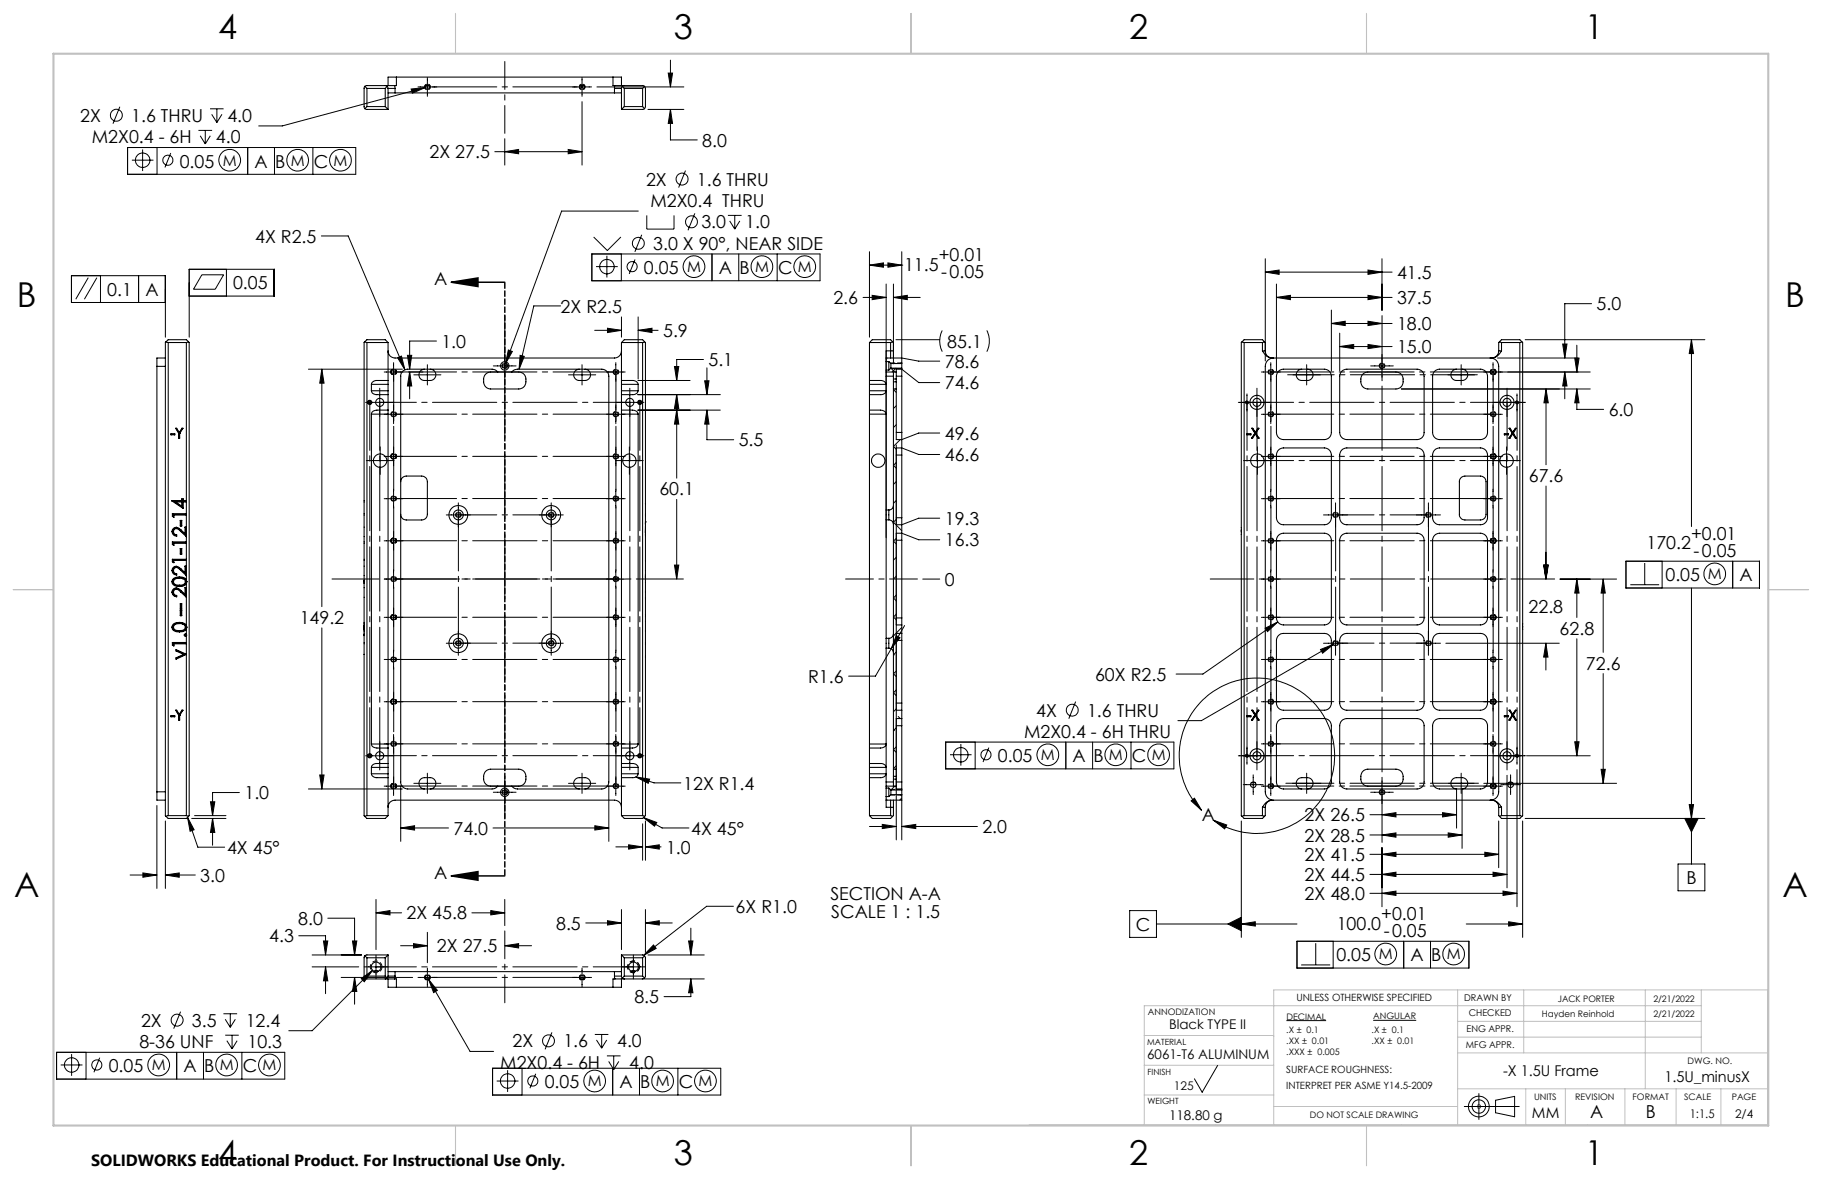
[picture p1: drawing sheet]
<svg xmlns="http://www.w3.org/2000/svg" width="432mm" height="279mm" viewBox="0 0 432 279" stroke-linecap="round" stroke-linejoin="round" font-family="sans-serif">
<defs><g id="words">
<g font-size="8.1">
<text x="51.7" y="9.3">4</text>
<text x="159.7" y="9.3">3</text>
<text x="267.6" y="9.3">2</text>
<text x="375.6" y="9.3">1</text>
<text x="4" y="72.8">B</text>
<text x="423.1" y="72.8">B</text>
<text x="3.3" y="212.5">A</text>
<text x="422.4" y="212.5">A</text>
<text x="51.7" y="276">4</text>
<text x="159.7" y="276">3</text>
<text x="267.6" y="276">2</text>
<text x="375.6" y="276">1</text>
</g>
<g font-size="4.2">
<text x="19" y="28.8">2X</text>
<text x="31.1" y="28.8">1.6 THRU</text>
<text x="53.9" y="28.8">4.0</text>
<text x="21.8" y="33.9">M2X0.4 - 6H</text>
<text x="51.1" y="33.9">4.0</text>
<text x="166.4" y="34.7">8.0</text>
<text x="42.6" y="39.7">0.05</text>
<text x="60.3" y="39.7">A</text>
<text x="65.2" y="39.7">B</text>
<text x="74.4" y="39.7">C</text>
<text x="101.8" y="37.5">2X 27.5</text>
<text x="153.1" y="44">2X</text>
<text x="165.2" y="44">1.6 THRU</text>
<text x="154.1" y="49.1">M2X0.4 THRU</text>
<text x="60.5" y="57.5">4X R2.5</text>
<text x="154.8" y="59.2">3.0 X 90°, NEAR SIDE</text>
<text x="166.2" y="54.1">3.0</text>
<text x="176.6" y="54.1">1.0</text>
<text x="152.6" y="64.9">0.05</text>
<text x="170.3" y="64.9">A</text>
<text x="175.3" y="64.9">B</text>
<text x="184.4" y="64.9">C</text>
<text x="214.3" y="64.1">11.5</text>
<text x="222.5" y="61.9">+0.01</text>
<text x="223" y="66">-0.05</text>
<text x="25.4" y="70.1">0.1</text>
<text x="34.5" y="70.1">A</text>
<text x="55.2" y="68.6">0.05</text>
<text x="102.9" y="67.6">A</text>
<text x="331.1" y="66.1">41.5</text>
<text x="132.9" y="74.1">2X R2.5</text>
<text x="197.5" y="72.1">2.6</text>
<text x="331.1" y="72.1">37.5</text>
<text x="378.4" y="73.6">5.0</text>
<text x="104.6" y="82.4">1.0</text>
<text x="157.2" y="79.9">5.9</text>
<text x="224.5" y="82.4">85.1</text>
<text x="331.1" y="83.7">15.0</text>
<text x="331.1" y="78.2">18.0</text>
<text x="167.9" y="86.8">5.1</text>
<text x="223.9" y="87.2">78.6</text>
<text x="223.9" y="92.3">74.6</text>
<text x="381.3" y="98.6">6.0</text>
<text x="175.1" y="105.8">5.5</text>
<text x="223.9" y="104.2">49.6</text>
<text x="223.9" y="109.3">46.6</text>
<text x="156.3" y="117.4">60.1</text>
<text x="362.3" y="114.2">67.6</text>
<text x="223.9" y="124.4">19.3</text>
<text x="223.9" y="129.5">16.3</text>
<text x="390.2" y="130.2">170.2</text>
<text x="400.8" y="127.9">+0.01</text>
<text x="394.7" y="137.7">0.05</text>
<text x="401.3" y="132.1">-0.05</text>
<text x="412.3" y="137.7">A</text>
<text x="223.9" y="138.8">0</text>
<text x="71" y="147.8">149.2</text>
<text x="362.3" y="145.4">22.8</text>
<text x="369.6" y="150.4">62.8</text>
<text x="191.5" y="161.8">R1.6</text>
<text x="259.5" y="161.3">60X R2.5</text>
<text x="375.9" y="158.7">72.6</text>
<text x="245.6" y="169.8">4X</text>
<text x="257.6" y="169.8">1.6 THRU</text>
<text x="242.7" y="174.9">M2X0.4 - 6H THRU</text>
<text x="236.5" y="180.6">0.05</text>
<text x="254.2" y="180.6">A</text>
<text x="259.1" y="180.6">B</text>
<text x="268.3" y="180.6">C</text>
<text x="57.9" y="189.4">1.0</text>
<text x="161.9" y="187.1">12X R1.4</text>
<text x="107.5" y="197.8">74.0</text>
<text x="163.8" y="197.8">4X 45°</text>
<text x="232.8" y="197.4">2.0</text>
<text x="284.8" y="194.6">A</text>
<text x="309.2" y="194.7">2X 26.5</text>
<text x="53.8" y="202.4">4X 45°</text>
<text x="157.8" y="202.3">1.0</text>
<text x="309.2" y="199.5">2X 28.5</text>
<text x="47.5" y="209">3.0</text>
<text x="102.9" y="208.3">A</text>
<text x="309.2" y="204.1">2X 41.5</text>
<text x="309.2" y="208.8">2X 44.5</text>
<text x="399.7" y="209.5">B</text>
<text x="196.8" y="213.3">SECTION A-A</text>
<text x="309.2" y="213.3">2X 48.0</text>
<text x="70.7" y="219.2">8.0</text>
<text x="96.4" y="217.9">2X 45.8</text>
<text x="131.8" y="220.3">8.5</text>
<text x="174.3" y="216.4">6X R1.0</text>
<text x="197" y="217.5">SCALE 1 : 1.5</text>
<text x="269.2" y="220.5">C</text>
<text x="316.8" y="220.3">100.0</text>
<text x="327.3" y="218">+0.01</text>
<text x="63.8" y="223.3">4.3</text>
<text x="103.6" y="225.7">2X 27.5</text>
<text x="316.7" y="227.8">0.05</text>
<text x="327.9" y="222.1">-0.05</text>
<text x="334.3" y="227.8">A</text>
<text x="339.2" y="227.8">B</text>
<text x="150.3" y="237.8">8.5</text>
<text x="33.4" y="243.3">2X</text>
<text x="45.5" y="243.3">3.5</text>
<text x="58.2" y="243.3">12.4</text>
<text x="33" y="248.4">8-36 UNF</text>
<text x="58.7" y="248.4">10.3</text>
<text x="121.5" y="248.2">2X</text>
<text x="133.5" y="248.2">1.6</text>
<text x="146.3" y="248.2">4.0</text>
<text x="25.8" y="254.1">0.05</text>
<text x="43.5" y="254.1">A</text>
<text x="48.4" y="254.1">B</text>
<text x="57.5" y="254.1">C</text>
<text x="118.6" y="253.3">M2X0.4 - 6H</text>
<text x="129.1" y="257.9">0.05</text>
<text x="146.8" y="257.9">A</text>
<text x="149.1" y="253.3">4.0</text>
<text x="151.7" y="257.9">B</text>
<text x="160.9" y="257.9">C</text>
<text x="376.9" y="265">A</text>
<text x="390.1" y="265">B</text>
</g>
<text font-size="3.8" x="21.6" y="276.3">SOLIDWORKS Educational Product. For Instructional Use Only.</text>
<g font-size="3.6">
<text x="52.8" y="39.2">M</text>
<text x="68.9" y="39.2">M</text>
<text x="79.1" y="39.2">M</text>
<text x="162.8" y="64.5">M</text>
<text x="178.9" y="64.5">M</text>
<text x="189.1" y="64.5">M</text>
<text x="404.7" y="137.3">M</text>
<text x="246.7" y="180.1">M</text>
<text x="262.8" y="180.1">M</text>
<text x="272.9" y="180.1">M</text>
<text x="326.8" y="227.3">M</text>
<text x="342.9" y="227.3">M</text>
<text x="36" y="253.6">M</text>
<text x="52.1" y="253.6">M</text>
<text x="62.2" y="253.6">M</text>
<text x="139.3" y="257.4">M</text>
<text x="155.4" y="257.4">M</text>
<text x="165.5" y="257.4">M</text>
</g>
<g font-size="3.5">
<text x="356.2" y="255">-X 1.5U Frame</text>
<text x="394.5" y="256.5">1.5U_minusX</text>
<text x="363.1" y="265">MM</text>
</g>
<g font-size="3.2">
<text x="277" y="244">Black TYPE II</text>
<text x="271.9" y="251">6061-T6 ALUMINUM</text>
<text x="277.1" y="265.3">118.80 g</text>
</g>
<g font-size="2.8">
<text x="278.2" y="258.2">125</text>
<text x="400.5" y="265">1:1.5</text>
<text x="411.2" y="265">2/4</text>
</g>
<g font-size="2.4">
<text x="307.2" y="237.2">UNLESS OTHERWISE SPECIFIED</text>
<text x="304.8" y="254.3">SURFACE ROUGHNESS:</text>
<text x="304.8" y="258.2">INTERPRET PER ASME Y14.5-2009</text>
</g>
<g font-size="2.2">
<text x="347" y="237.2">DRAWN BY</text>
<text x="347.6" y="244.7">ENG APPR.</text>
<text x="348.1" y="240.9">CHECKED</text>
<text x="347.4" y="248.4">MFG APPR.</text>
</g>
<g font-size="2.1">
<text x="369.2" y="237.4">JACK PORTER</text>
<text x="391.8" y="237.4">2/21/2022</text>
<text x="272.1" y="240.6">ANNODIZATION</text>
<text x="304.8" y="244.7">.X ± 0.1</text>
<text x="304.9" y="241.6">DECIMAL</text>
<text x="325" y="244.7">.X ± 0.1</text>
<text x="325.4" y="241.6">ANGULAR</text>
<text x="365.4" y="241.1">Hayden Reinhold</text>
<text x="391.8" y="241.1">2/21/2022</text>
<text x="304.8" y="247.4">.XX ± 0.01</text>
<text x="304.8" y="249.9">.XXX ± 0.005</text>
<text x="325" y="247.3">.XX ± 0.01</text>
<text x="400" y="252.1">DWG. NO.</text>
<text x="363.5" y="260.7">UNITS</text>
<text x="373.3" y="260.7">REVISION</text>
<text x="386.9" y="260.7">FORMAT</text>
<text x="399.1" y="260.7">SCALE</text>
<text x="410.4" y="260.7">PAGE</text>
<text x="310.4" y="265">DO NOT SCALE DRAWING</text>
</g>
<g font-size="2">
<text x="271.9" y="247.6">MATERIAL</text>
<text x="272" y="254.7">FINISH</text>
<text x="272" y="261.5">WEIGHT</text>
</g>
</g></defs>
<g fill="none" stroke="#000" stroke-width=".24">
<path d="M101.3 18.4v4.4M137.9 18.4v4.4M158.4 17.3h1l-.5 3.3zM158.9 14.3v6.3M28.4 25.3l-1.6 4M30.2 35h54.1v6.3h-54.1zM31.3 38h5.1M33.8 35.4v5.1M37.2 35v6.3M40.5 36.3l-1.4 3.4M47 30.9h3.3M47.4 32.2l1.2 1.9"/>
<path d="M48.6 30.9v3.2M49.8 25.8h3.2M49.8 32.2l-1.2 1.9M50.2 27.1l1.2 1.9M51.4 25.8v3.2M52.6 27.1l-1.2 1.9M58.7 35v6.3M65.1 35v6.3M74.2 35v6.3M97.4 21.1l3.4-.4-3.1 1.4zM99.1 20.6h4.4M100.8 20.7l-33.9 9.1h-5.6"/>
<path d="M117.3 35.9h20.6M119.6 35.9l3.3-.5v1zM119.6 32.9v6.2M134.7 35.4l3.2 .5-3.2 .5zM135.7 20.6h4.5M137.9 24.1v15M141.5 20.6h20.6M153.6 25.9h8.5M158.9 25.9l.5 3.3h-1zM158.9 25.9v7.3h6.3M76.2 55.9h6.3l13.5 31.7M140.7 56.2l3.2 3.2 3.2-3.2"/>
<path d="M151.3 50h-18.2l-13.3 36.2M152.1 55.6l-1.6 4.1M153.3 51v3.3h6.4v-3.3M162.5 40.4l-1.7 4M164.7 50.6l-1.6 4M172.5 51h3.3M172.9 52.4l1.2 1.9M174.1 51v3.3M175.3 52.4l-1.2 1.9M206.1 59.7v20.2M213.7 59.7v25.2M20.9 65.8l-2.9 5.1"/>
<path d="M23 65.8l-3 5.1M23.8 65.3v6.4M32.8 65.3v6.4M39.2 71.7h-22.3v-6.4h22.3v14.6M44.8 70.2h20.2v-6.4h-20.2v16.1M47.8 65.1h5.2l-2 3.4h-5.1zM53.7 63.8v6.4M132.9 72.5h-6.4l-3.5 15M140.3 60.2h54v6.3h-54zM140.9 78.3h6.4M141.3 63.2h5.1M143.8 60.6v5.2"/>
<path d="M144 77.8l3.3 .5-3.3 .5zM147.2 60.2v6.3M147.3 75.1v4.8M150.5 61.5l-1.4 3.4M151.2 78.3l3.3-.5v1zM151.2 75.1v14.7M151.2 78.3h4.8M168.7 60.2v6.3M175.1 60.2v6.3M184.2 60.2v6.3M204.5 70.5h5.5M206.1 62.8l3.3-.5v1z"/>
<path d="M206.1 62.8h7.6M206.7 70l3.3 .5-3.3 .5zM210 67.3v60.1M210.4 62.3l3.3 .5-3.3 .5zM211.7 70.5l3.3-.5v1zM211.7 70.5h6.4M211.7 67.3v18.9M213.7 62.8h.1M223.3 78.3l-.1 .3a5.5 5.5 0 0 0 .1 4.7M233.9 78.3a5.5 5.5 0 0 1 0 5M299.9 64.5l3.2-.5v1zM299.9 61.3v24.2"/>
<path d="M299.9 64.5h30M302.5 70.5l3.3-.5v1zM302.5 67.3v20.6M302.5 70.5h27.4M315.5 76.7l3.3-.6v1.1zM315.5 73.5v14.4M315.5 76.7h14.4M317.5 79v8.9M324.2 76.1l3.3 .6-3.3 .5zM324.2 70l3.3 .5-3.3 .5zM324.2 64l3.3 .5-3.3 .5zM327.5 61.3v12.3"/>
<path d="M377.2 72h-6.4v12.8M73.1 87.5h22.3M76.3 87.5l.5 3.3h-1zM76.3 87.5v56.3M86.6 95.4h6.7M87.6 95l-.3 .4M87.9 95.4l-.3 .3M90 92v6.7M91.1 88.2h4.4M91.1 98.2h4.4M93.3 85.9v4.5M93.3 95.9v4.5"/>
<path d="M94.2 84.8l.9-.4 .9 3.2zM96.6 84.2h1l-.5 3.3zM96.8 88.2h3.5M97.1 88.2l.5 3.3h-1zM97.1 88.2v6.3M98.1 88.8h6.4M101.3 86.4v4.8M103.4 80.8h-6.3v6.7M116.9 86.7h5.4M119.6 84v5.4M120.5 82.9l.9 .4-1.6 2.9zM123.3 84.2l.9 .3-1.2 3z"/>
<path d="M134.7 88.8h6.5M137.9 86.4v4.8M143.7 88.2h4.5M143.7 98.2h4.5M145.9 95.4h6.7M145.9 85.9v4.5M145.9 95.9v4.5M149.3 92v6.7M151.2 90.2h12.3M151.2 93.5h19.5M151.2 97.2h19.5M151.6 95l-.3 .4"/>
<path d="M151.9 95.4l-.3 .3M159.8 86.9h1.1l-.5 3.3zM160.4 93.5l.5 3.3h-1.1zM160.4 97.2l.5 3.3h-1.1zM160.4 93.5v19.8M166.7 85.2h-6.3v5M167 90.2h1l-.5 3.3zM167.5 97.2l.5 3.3h-1zM167.5 97.2v7h6.4M167.5 87.2v6.3M210.3 84.8l-.3 .3M211.1 87.2l1 1"/>
<path d="M211.9 92.2l-.2 .1 .7 .7M212.3 87.2l-.9 1M212.3 80.5h10.4M212.4 96.2l-.7 .6M213.7 85.8l-.3 .3M213.7 84.8l4 .8h5M213.7 87.5l4 3.2h5M293.5 95.4h7.7M295.5 95l-.3 .4M295.5 93.3v4.1M295.8 95.4l-.3 .3M297.9 92v6.7"/>
<path d="M298.9 88.2h4.5M298.9 98.2h4.5M301.2 85.9v4.5M301.2 95.9v4.5M306.4 88.8h6.5M309.7 86.4v4.8M317.5 82.1l3.3-.5v1zM317.5 82.1h12.4M324.2 81.6l3.3 .5-3.3 .5zM324.8 86.7h5.4M327.5 84v5.4M343.1 88.8h6.4"/>
<path d="M346.3 86.4v4.8M351.6 98.2h4.5M353.8 95.4h7.7M353.8 85.9v4.5M353.8 95.9v4.5M354.9 84.8h19.1M357.2 92v6.7M359.5 95l-.3 .4M359.5 93.3v4.1M359.8 95.4l-.3 .3M361.5 80.5h42.5M366.4 92.2l.5 3.3h-1z"/>
<path d="M366.4 92.2v17.9M370.3 81.5h1.1l-.6 3.3zM370.8 88.2l.6 3.3h-1.1zM370.8 88.2v6.3M373.2 84.9h1l-.5 3.3zM373.7 92.2v4.8h6.3M373.7 81.8v6.4M373.7 92.2l.5 3.3h-1zM376.9 92.2h-44.8M376.9 88.2h-25.3M400.9 80.5l.5 3.3h-1.1zM400.9 80.5v44.3"/>
<path d="M86.8 109.1h6.6M90.1 105.9v6.5M91.1 108.2h4.4M91.1 118.2h4.4M93.3 105.9v4.5M93.3 115.9v4.5M108.6 119.2v5.7M130.6 119.2v5.7M143.7 108.2h4.5M143.7 118.2h4.5M145.9 109.1h6.5M145.9 105.9v4.5"/>
<path d="M145.9 115.9v4.5M149.2 105.9v6.5M160.4 118.4v18.8M212.4 100.6l-.7 .7M212.4 109.6l-.7 .7 .7 .6M212.4 114.1l-.7 .7M212.4 118.6l-.7 .7M212.4 105.4v93.6M213.4 104.2l-1.7 1.6 .7 .7M213.7 106.2l4 1.5h5M222.7 102.6h-5l-4 1.6M294.7 109.1h6.6"/>
<path d="M298 105.9v6.5M298.9 108.2h4.5M298.9 118.2h4.5M301.2 105.9v4.5M301.2 115.9v4.5M316.5 119.2v5.7M338.5 119.2v5.7M351.6 108.2h4.5M351.6 118.2h4.5M353.8 109.1h6.5M353.8 105.9v4.5M353.8 115.9v4.5"/>
<path d="M357 105.9v6.5M366.4 115.2v22M91.1 137.2h4.4M91.1 128.2h4.4M93.3 125.9v4.5M93.3 135v4.5M105.8 122h5.7M127.8 122h5.7M143.7 137.2h4.5M143.7 128.2h4.5M145.9 125.9v4.5M145.9 135v4.5"/>
<path d="M159.8 133.9h1.1l-.5 3.3zM212.4 123.1l-.7 .7 2 2M212.4 127.6l-.7 .6 .7 .7M212.4 132.1l-.7 .7M212.4 136.6l-.7 .6M213.7 126.3l-.1 .1M213.7 126.4l4 1.5h5M218.7 137.2h4M222.7 122.8h-5l-4 1.6M298.9 137.2h4.5M298.9 128.2h4.5M301.2 125.9v4.5"/>
<path d="M301.2 135v4.5M313.7 122h5.7M335.7 122h5.7M351.6 137.2h4.5M351.6 128.2h4.5M353.8 125.9v4.5M353.8 135v4.5M365.8 133.9h1.1l-.5 3.3zM365.9 133.9h1l-.5 3.3zM366.4 130.9v6.3M369.7 137.2h13.4M373.7 137.2l.5 3.3h-1z"/>
<path d="M373.7 137.2v9.1M379.9 137.2l.5 3.3h-1zM379.9 137.2v17.4M385.3 133h31.7v6.3h-31.7zM386.4 138.6h6.8M389.8 133.4v5.2M393.9 133v6.3M400.9 139.3v65.5M410.6 133v6.3M76.3 148.8v38.2M91.1 146.3h4.4M91.1 156.3h4.4"/>
<path d="M93.3 144.1v4.4M93.3 154.1v4.4M105.8 152.4h5.7M108.6 149.6v5.7M127.8 152.4h5.7M130.6 149.6v5.7M143.7 146.3h4.5M143.7 156.3h4.5M145.9 144.1v4.4M145.9 154.1v4.4M211.2 153.7l-3.7 6.5h-6.4M211.7 155.2h.1"/>
<path d="M212.4 141l-.7 .7 .7 .7M212.4 145.6l-.7 .6 .7 .7M212.4 154.5l-.7 .7M212.4 159l-.7 .7 .7 .6M212.4 150.6l.9 .5-2.1 2.6zM213.6 148.1l.1 .1M213.7 148.7l-2 2M214.4 148.2l-3.2 5.5M298.9 146.3h4.5M298.9 156.3h4.5M299.8 148.9l3-1.5-2.4 2.3zM301.2 144.1v4.4"/>
<path d="M301.2 154.1v4.4M302.8 147.4l-17.7 12.3h-6.4M312.9 153.9l3.2-1.2-2.7 2.1zM313.7 152.4h5.7M316.1 152.7l-31.4 18.1h-5.5M316.5 149.6v5.7M335.7 152.4h5.7M338.5 149.6v5.7M342.7 152.4h26.8M351.6 146.3h4.5M351.6 156.3h4.5M353.8 144.1v4.4"/>
<path d="M353.8 154.1v4.4M366.4 152.4l.5 3.3h-1.1zM366.4 152.4v6.4M373.7 151.4v27.7M379.9 159.6v26M86.6 179.1h6.7M87.6 178.8l-.3 .3M87.9 179.1l-.3 .3M90 175.8v6.7M91.1 166.3h4.4M91.1 176.3h4.4M93.3 164.1v4.4"/>
<path d="M93.3 174.1v4.4M143.7 166.3h4.5M143.7 176.3h4.5M145.9 179.1h6.7M145.9 164.1v4.4M145.9 174.1v4.4M149.3 175.8v6.7M151.6 178.8l-.3 .3M151.9 179.1l-.3 .3M211.7 173.1h.1M212.4 163.5l-.7 .7 .7 .7M212.4 168l-.7 .7"/>
<path d="M212.4 172.5l-.7 .6M212.4 177l-.7 .7 .7 .6M212.9 169.8l.5 .5M224.1 175.9h54.1v6.3h-54.1zM225.1 178.9h5.2M227.7 176.3v5.1M231.1 175.9v6.3M234.4 177.2l-1.4 3.4M252.6 175.9v6.3M254.9 166.3l-1.6 4M258.9 175.9v6.3M268 175.9v6.3"/>
<path d="M293.5 179.1h7.7M295.5 178.8l-.3 .3M295.5 177.1v4M295.8 179.1l-.3 .3M297.9 175.8v6.7M298.9 166.3h4.5M298.9 176.3h4.5M301.2 164.1v4.4M301.2 174.1v4.4M351.6 166.3h4.5M351.6 176.3h4.5M353.8 179.1h7.7"/>
<path d="M353.8 164.1v4.4M353.8 174.1v4.4M357.2 175.8v6.7M359.5 178.8l-.3 .3M359.5 177.1v4M359.8 179.1l-.3 .3M361.8 179.1h15.1M373.2 175.8h1l-.5 3.3zM37.2 190.9v19.6M39.2 194.6v15.9M44.4 193.7l2.5 7.1h6.3M44.4 193.7l1.6 2.9-1 .4z"/>
<path d="M45.4 194h8.2M46.1 193.3h7.5M49.9 190h1l-.5 3.3zM50.4 194l.5 3.3h-1zM50.4 194v6.3M56.7 187.8h-6.3v5.5M73.1 187h22.3M75.8 183.7h1l-.5 3.3zM91.1 186.3h4.4M93.3 184.1v4.4M95 196.2l3.2-.5v1zM95 186.6v12.8"/>
<path d="M95 196.2h11.3M98.1 185.6h6.4M101.3 183.2v4.8M116.8 196.2h27.5M116.9 187.7h5.4M119.6 185.1v5.4M134.7 185.6h6.5M137.9 183.2v4.8M141 195.7l3.3 .5-3.3 .5zM143.7 186.3h4.5M144.3 186.6v12.8M145.9 184.1v4.4"/>
<path d="M150.7 184.1l4.3 1.4h6.4M150.7 184.1l3.3 .5-.4 1zM152.3 195.2v8.7M152.5 193.7l3.1 1.2-.5 .9zM152.5 193.7l4.4 2.5h6.4M153 194.6v9.3M206.1 195.9h6.3M209.1 195.4l3.3 .5-3.3 .5zM210 189.4l.3 .2M212.1 186.3l-1 .9M212.4 181.5l-.7 .6 .2 .2M213.4 188.3l.3 .3"/>
<path d="M213.7 189.1l-.5 .5M213.7 195.9l3.3-.5v1zM213.7 189.6v9.4M213.7 195.9h17.9M282.3 189.8l.8-.6 1.7 2.8zM284.8 192a18.4 18.4 0 0 1 7.4-30.4 18.4 18.4 0 0 1 24 20.1 18.4 18.4 0 0 1-28.6 12.7M287.6 194.4l3.1 1.1-.5 .9zM294.2 194.6v27.5M294.6 185.9h4.8M297 183.6v4.7M298.9 186.3h4.5M301.2 184.1v4.4"/>
<path d="M306.3 185.6h6.8M309.7 183.2v4.8M324.7 193.1h20.5M324.7 197.9h21.8M324.8 187.7h5.4M327.5 185.1v5.4M327.5 193.1l3.3-.5v1zM327.5 197.9l3.3-.5v1zM341.9 192.6l3.3 .5-3.3 .5zM343.2 197.4l3.3 .5-3.3 .5zM343.3 185.6h6.1M345.2 186.9v9.4"/>
<path d="M346.3 183.2v4.8M346.5 186.9v14.1M351.6 186.3h4.5M351.6 185.6h31.5M353.8 184.1v4.4M355.2 194.6v11M355.7 185.9h4.7M357.2 183.7v26.7M358 183.6v4.7M359.5 182.4v32.5M360.9 194.6v27.5M361.5 194h42.5"/>
<path d="M379.4 182.3h1l-.5 3.3zM399.3 194h3.1l-1.5 3.1zM400.3 190.7h1.1l-.5 3.3zM30.8 207.4h6.4M33.9 206.9l3.3 .5-3.3 .5zM39.2 207.4l3.3-.5v1zM39.2 207.4h7.1M77.7 217.6h6.3v8.7M89.1 216.3l3.3-.5v1zM89.1 213.1v11.9M89.1 216.3h6.1M111.8 216.3h7.8"/>
<path d="M116.3 215.8l3.3 .5-3.3 .5zM119.6 213.1v6.3M138.8 218.7h8.5M144 218.2l3.3 .5-3.3 .5zM145.9 200.7h6.4M147.3 215.5v9.5M149 200.2l3.3 .5-3.3 .5zM153 200.7l3.2-.5v1zM153 218.7l3.2-.5v1zM153 215.5v10.2M153 200.7h3.7M153 218.7h6.3"/>
<path d="M163.7 220v6.3M173.8 214.8h-6.3l-14.9 11.6M267.7 215.8h6.4v6.3h-6.4zM274.1 219h33.3M291 219l3.2-1.6v3.2zM294.2 219l3.3-.6v1.1zM324.7 202.5h30.5M324.7 207.2h32.5M324.7 211.7h34.8M327.5 202.5l3.3-.5v1zM327.5 207.2l3.3-.5v1zM327.5 211.7l3.3-.5v1z"/>
<path d="M327.5 200.9v14M347.5 219h13.4M351.9 202l3.3 .5-3.3 .5zM353.8 206.7l3.4 .5-3.4 .5zM356.2 211.2l3.3 .5-3.3 .5zM357.5 218.4l3.4 .6-3.4 .5zM397.7 204.8h6.3v6.3h-6.3zM42.8 239.7l-1.6 4.1M70.8 221.8h6.4v4.5M74 226.3h11.7M74 229.1h11M76.7 223h1l-.5 3.3z"/>
<path d="M77.2 229.1l.5 3.3h-1zM77.2 229.1v6.4M80.9 231.6h16.9M83.5 223h1.1l-.6 3.3zM84 231.6l.6 3.4h-1.1zM84 231.6v6.4M85.6 231.9l2.7-2-2 2.8zM86.3 229.1h5.7M88.3 229.9l-14.3 14.4h-5.6M89.1 226.3v5.7M94.9 224.1h6.4M98 223.6l3.3 .5-3.3 .5z"/>
<path d="M99.1 231.6h4.4M101.3 220.9v7.2M101.3 229.4v4.5M101.6 232.1l2 2.6-.8 .5zM101.6 232.1l9.8 17.1h5.6M119.6 224.1l3.3-.5v1zM119.6 224.1h6.4M135.7 231.6h4.5M137.9 229.4v4.5M147.3 229.1h5.7M150.1 226.3v5.7M152.2 232h14.7"/>
<path d="M153.6 226.3h13.3M154.9 223.9l.6 .9-2.9 1.6zM163.2 223h1l-.5 3.3zM163.7 232l.5 3.3h-1zM163.7 232v4.2h-6.3M307.4 223.1h40.7v6.3h-40.7zM308.4 228.7h6.8M311.8 223.5v5.2M315.9 223.1v6.3M332.7 223.1v6.3M339 223.1v6.3M13.4 249.4h54.1v6.3h-54.1z"/>
<path d="M14.4 252.4h5.1M17 249.8v5.2M20.4 249.4v6.3M23.6 250.6l-1.3 3.5M41.9 249.4v6.3M48.2 249.4v6.3M53 240.2h3.2M53.4 245.3h3.2M53.4 241.5l1.2 2M53.8 246.6l1.2 2M54.6 240.2v3.3M55 245.3v3.3"/>
<path d="M55.8 241.5l-1.2 2M56.2 246.6l-1.2 2M57.3 249.4v6.3M116.7 253.2h54.1v6.3h-54.1zM117.7 256.2h5.2M120.3 253.6v5.2M123.7 253.2v6.3M127 254.5l-1.4 3.4M130.8 244.7l-1.6 4M141 245.1h3.2M141.4 246.5l1.2 1.9M142.6 245.1v3.3"/>
<path d="M143.8 246.5l-1.2 1.9M143.8 250.2h3.3M144.3 251.5l1.2 2M145.2 253.2v6.3M145.5 250.2v3.3M146.6 251.5l-1.1 2M151.6 253.2v6.3M160.7 253.2v6.3M288.6 252.5l-3.7 6.3-1.8-3.1M304.9 241.9h9.4M325.4 241.8h10.2M350.5 259.2v6.1"/>
<path d="M347 262.2h13M350.1 261.9l.7 .7M350.8 261.9l-.7 .7M354.4 260.7l4.6-.9v4.9l-4.6-1z"/>
<circle cx="27.6" cy="27.3" r="1.41"/>
<circle cx="33.8" cy="38" r="1.72"/>
<circle cx="39.8" cy="38" r="1.2"/>
<circle cx="54.4" cy="38" r="2.57"/>
<circle cx="70.6" cy="38" r="2.58"/>
<circle cx="80.7" cy="38" r="2.57"/>
<circle cx="151.3" cy="57.7" r="1.4"/>
<circle cx="161.6" cy="42.5" r="1.41"/>
<circle cx="163.9" cy="52.6" r="1.4"/>
<circle cx="143.8" cy="63.2" r="1.72"/>
<circle cx="149.8" cy="63.2" r="1.21"/>
<circle cx="164.5" cy="63.2" r="2.57"/>
<circle cx="180.6" cy="63.2" r="2.57"/>
<circle cx="190.7" cy="63.2" r="2.57"/>
<circle cx="406.4" cy="136" r="2.57"/>
<circle cx="227.7" cy="178.9" r="1.72"/>
<circle cx="233.7" cy="178.9" r="1.2"/>
<circle cx="248.3" cy="178.9" r="2.57"/>
<circle cx="254.1" cy="168.3" r="1.41"/>
<circle cx="264.4" cy="178.9" r="2.58"/>
<circle cx="274.6" cy="178.9" r="2.57"/>
<circle cx="328.4" cy="226.1" r="2.58"/>
<circle cx="344.5" cy="226.1" r="2.58"/>
<circle cx="17" cy="252.4" r="1.72"/>
<circle cx="22.9" cy="252.4" r="1.2"/>
<circle cx="37.6" cy="252.4" r="2.57"/>
<circle cx="42" cy="241.7" r="1.42"/>
<circle cx="53.7" cy="252.4" r="2.57"/>
<circle cx="63.9" cy="252.4" r="2.57"/>
<circle cx="120.3" cy="256.2" r="1.72"/>
<circle cx="126.3" cy="256.2" r="1.2"/>
<circle cx="130" cy="246.7" r="1.41"/>
<circle cx="140.9" cy="256.2" r="2.58"/>
<circle cx="157" cy="256.2" r="2.58"/>
<circle cx="167.2" cy="256.2" r="2.58"/>
<circle cx="350.5" cy="262.2" r="2.45"/>
<circle cx="350.5" cy="262.2" r="1.59"/>
</g>
<path d="M106.9 66.9l6.4-1v2zM106.9 66.9h12.7M106.9 207.6l6.4-1v2zM106.9 207.6h12.7" fill="none" stroke="#000" stroke-width=".35"/>
<g fill="none" stroke="#c0c0c0" stroke-width=".24">
<path d="M345.4 234.6v32M361.1 234.6v14.9M389.9 234.6v23.4M403.2 234.6v14.9M403.2 238.3h-132v28.3M271.2 245.4h30.7M271.2 252.4h30.7M271.2 259.5h30.7M345.4 249.5h73.5M345.4 258h73.5M345.4 242h57.8M345.4 245.8h57.8"/>
<path d="M361.6 258v8.6M371 258v8.6M385.1 258v8.6M397.2 258v8.6M407.8 258v8.6M243.9 266.6h175M301.9 262.2h43.5M350 262.2h1M350.1 261.9l.7 .7M350.5 261.7v1M350.8 261.9l-.7 .7M418.9 265.1v-30.5h-117v32"/>
</g>
<g fill="none" stroke="#000" stroke-width=".24" stroke-dasharray="1.3 .6" stroke-dashoffset=".4" stroke-linecap="butt">
<path d="M100.6 20.6a.67 .67 0 0 1 1-.6 .67 .67 0 0 1 .1 1.1 .67 .67 0 0 1-1.1-.4v-.1M102 20.6a.67 .67 0 0 0-1-.6 .67 .67 0 0 0-.1 1.1 .67 .67 0 0 0 1.1-.4v-.1M137.3 20.6a.67 .67 0 0 1 1-.6 .67 .67 0 0 1 .1 1.1 .67 .67 0 0 1-1.1-.4v-.1M138.6 20.6a.67 .67 0 0 0-.9-.6 .67 .67 0 0 0-.1 1.1 .67 .67 0 0 0 1-.4v-.1M92.6 88.1a.67 .67 0 0 0 1 .6 .67 .67 0 0 0 .1-1.1 .67 .67 0 0 0-1.1 .4v.1M92.6 98.1a.67 .67 0 0 0 1 .6 .67 .67 0 0 0 .1-1.1 .67 .67 0 0 0-1.1 .4v.1M120.3 86.7a.67 .67 0 0 1-1 .6 .67 .67 0 0 1-.1-1.2 .67 .67 0 0 1 1.1 .5v.1M145.3 88.1a.67 .67 0 0 0 1 .6 .67 .67 0 0 0 .1-1.1 .67 .67 0 0 0-1.1 .4v.1M145.3 98.1a.67 .67 0 0 0 1 .6 .67 .67 0 0 0 .1-1.1 .67 .67 0 0 0-1.1 .4v.1M301.9 88.1a.67 .67 0 0 1-1 .6 .67 .67 0 0 1-.1-1.1 .67 .67 0 0 1 1.1 .4v.1M301.9 98.1a.67 .67 0 0 1-1 .6 .67 .67 0 0 1-.1-1.1 .67 .67 0 0 1 1.1 .4v.1M326.9 86.7a.67 .67 0 0 0 .9 .6 .67 .67 0 0 0 .1-1.2 .67 .67 0 0 0-1 .5v.1"/>
<path d="M354.5 88.1a.67 .67 0 0 1-.9 .6 .67 .67 0 0 1-.1-1.1 .67 .67 0 0 1 1 .4v.1M354.5 98.1a.67 .67 0 0 1-.9 .6 .67 .67 0 0 1-.1-1.1 .67 .67 0 0 1 1 .4v.1M92.6 108.1a.67 .67 0 0 0 1 .6 .67 .67 0 0 0 .1-1.1 .67 .67 0 0 0-1.1 .4v.1M92.6 118.1a.67 .67 0 0 0 1 .6 .67 .67 0 0 0 .1-1.1 .67 .67 0 0 0-1.1 .4v.1M145.3 108.1a.67 .67 0 0 0 1 .6 .67 .67 0 0 0 .1-1.1 .67 .67 0 0 0-1.1 .4v.1M145.3 118.1a.67 .67 0 0 0 1 .6 .67 .67 0 0 0 .1-1.1 .67 .67 0 0 0-1.1 .4v.1M301.9 108.1a.67 .67 0 0 1-1 .6 .67 .67 0 0 1-.1-1.1 .67 .67 0 0 1 1.1 .4v.1M301.9 118.1a.67 .67 0 0 1-1 .6 .67 .67 0 0 1-.1-1.1 .67 .67 0 0 1 1.1 .4v.1M354.5 108.1a.67 .67 0 0 1-.9 .6 .67 .67 0 0 1-.1-1.1 .67 .67 0 0 1 1 .4v.1M354.5 118.1a.67 .67 0 0 1-.9 .6 .67 .67 0 0 1-.1-1.1 .67 .67 0 0 1 1 .4v.1M92.6 128.1a.67 .67 0 0 0 1 .6 .67 .67 0 0 0 .1-1.1 .67 .67 0 0 0-1.1 .4v.1M92.6 137.2a.67 .67 0 0 0 1 .6 .67 .67 0 0 0 .1-1.1 .67 .67 0 0 0-1.1 .4v.1"/>
<path d="M109.3 122a.67 .67 0 0 1-1 .6 .67 .67 0 0 1-.1-1.1 .67 .67 0 0 1 1.1 .4v.1M131.3 122a.67 .67 0 0 1-1 .6 .67 .67 0 0 1-.1-1.1 .67 .67 0 0 1 1.1 .4v.1M145.3 128.1a.67 .67 0 0 0 1 .6 .67 .67 0 0 0 .1-1.1 .67 .67 0 0 0-1.1 .4v.1M145.3 137.2a.67 .67 0 0 0 1 .6 .67 .67 0 0 0 .1-1.1 .67 .67 0 0 0-1.1 .4v.1M301.9 128.1a.67 .67 0 0 1-1 .6 .67 .67 0 0 1-.1-1.1 .67 .67 0 0 1 1.1 .4v.1M301.9 137.2a.67 .67 0 0 1-1 .6 .67 .67 0 0 1-.1-1.1 .67 .67 0 0 1 1.1 .4v.1M315.9 122a.67 .67 0 0 0 .9 .6 .67 .67 0 0 0 .1-1.1 .67 .67 0 0 0-1 .4v.1M337.9 122a.67 .67 0 0 0 .9 .6 .67 .67 0 0 0 .1-1.1 .67 .67 0 0 0-1 .4v.1M354.5 128.1a.67 .67 0 0 1-.9 .6 .67 .67 0 0 1-.1-1.1 .67 .67 0 0 1 1 .4v.1M354.5 137.2a.67 .67 0 0 1-.9 .6 .67 .67 0 0 1-.1-1.1 .67 .67 0 0 1 1 .4v.1M92.6 146.3a.67 .67 0 0 0 1 .6 .67 .67 0 0 0 .1-1.2 .67 .67 0 0 0-1.1 .5v.1M92.6 156.3a.67 .67 0 0 0 1 .6 .67 .67 0 0 0 .1-1.2 .67 .67 0 0 0-1.1 .5v.1"/>
<path d="M109.3 152.4a.67 .67 0 0 1-1 .6 .67 .67 0 0 1-.1-1.1 .67 .67 0 0 1 1.1 .4v.1M131.3 152.4a.67 .67 0 0 1-1 .6 .67 .67 0 0 1-.1-1.1 .67 .67 0 0 1 1.1 .4v.1M145.3 146.3a.67 .67 0 0 0 1 .6 .67 .67 0 0 0 .1-1.2 .67 .67 0 0 0-1.1 .5v.1M145.3 156.3a.67 .67 0 0 0 1 .6 .67 .67 0 0 0 .1-1.2 .67 .67 0 0 0-1.1 .5v.1M301.9 146.3a.67 .67 0 0 1-1 .6 .67 .67 0 0 1-.1-1.2 .67 .67 0 0 1 1.1 .5v.1M301.9 156.3a.67 .67 0 0 1-1 .6 .67 .67 0 0 1-.1-1.2 .67 .67 0 0 1 1.1 .5v.1M315.9 152.4a.67 .67 0 0 0 .9 .6 .67 .67 0 0 0 .1-1.1 .67 .67 0 0 0-1 .4v.1M337.9 152.4a.67 .67 0 0 0 .9 .6 .67 .67 0 0 0 .1-1.1 .67 .67 0 0 0-1 .4v.1M354.5 146.3a.67 .67 0 0 1-.9 .6 .67 .67 0 0 1-.1-1.2 .67 .67 0 0 1 1 .5v.1M354.5 156.3a.67 .67 0 0 1-.9 .6 .67 .67 0 0 1-.1-1.2 .67 .67 0 0 1 1 .5v.1M92.6 166.3a.67 .67 0 0 0 1 .6 .67 .67 0 0 0 .1-1.2 .67 .67 0 0 0-1.1 .5v.1M92.6 176.3a.67 .67 0 0 0 1 .6 .67 .67 0 0 0 .1-1.2 .67 .67 0 0 0-1.1 .5v.1"/>
<path d="M145.3 166.3a.67 .67 0 0 0 1 .6 .67 .67 0 0 0 .1-1.2 .67 .67 0 0 0-1.1 .5v.1M145.3 176.3a.67 .67 0 0 0 1 .6 .67 .67 0 0 0 .1-1.2 .67 .67 0 0 0-1.1 .5v.1M301.9 166.3a.67 .67 0 0 1-1 .6 .67 .67 0 0 1-.1-1.2 .67 .67 0 0 1 1.1 .5v.1M301.9 176.3a.67 .67 0 0 1-1 .6 .67 .67 0 0 1-.1-1.2 .67 .67 0 0 1 1.1 .5v.1M354.5 166.3a.67 .67 0 0 1-.9 .6 .67 .67 0 0 1-.1-1.2 .67 .67 0 0 1 1 .5v.1M354.5 176.3a.67 .67 0 0 1-.9 .6 .67 .67 0 0 1-.1-1.2 .67 .67 0 0 1 1 .5v.1M92.6 186.3a.67 .67 0 0 0 1 .6 .67 .67 0 0 0 .1-1.2 .67 .67 0 0 0-1.1 .5v.1M120.3 187.7a.67 .67 0 0 1-1 .6 .67 .67 0 0 1-.1-1.1 .67 .67 0 0 1 1.1 .4v.1M145.3 186.3a.67 .67 0 0 0 1 .6 .67 .67 0 0 0 .1-1.2 .67 .67 0 0 0-1.1 .5v.1M301.9 186.3a.67 .67 0 0 1-1 .6 .67 .67 0 0 1-.1-1.2 .67 .67 0 0 1 1.1 .5v.1M326.9 187.7a.67 .67 0 0 0 .9 .6 .67 .67 0 0 0 .1-1.1 .67 .67 0 0 0-1 .4v.1M354.5 186.3a.67 .67 0 0 1-.9 .6 .67 .67 0 0 1-.1-1.2 .67 .67 0 0 1 1 .5v.1"/>
<path d="M100.6 231.6a.67 .67 0 0 0 1 .6 .67 .67 0 0 0 .1-1.1 .67 .67 0 0 0-1.1 .4v.1M102 231.6a.67 .67 0 0 1-1 .6 .67 .67 0 0 1-.1-1.1 .67 .67 0 0 1 1.1 .4v.1M137.3 231.6a.67 .67 0 0 0 1 .6 .67 .67 0 0 0 .1-1.1 .67 .67 0 0 0-1.1 .4v.1M138.6 231.6a.67 .67 0 0 1-.9 .6 .67 .67 0 0 1-.1-1.1 .67 .67 0 0 1 1 .4v.1"/>
</g>
<path d="M90.5 229.1a1.39 1.39 0 0 1-2 1.3 1.39 1.39 0 0 1-.2-2.4 1.39 1.39 0 0 1 2.2 1v.1M151.5 229.1a1.39 1.39 0 0 1-2 1.3 1.39 1.39 0 0 1-.2-2.4 1.39 1.39 0 0 1 2.2 1v.1" fill="none" stroke="#000" stroke-width=".24" stroke-dasharray="1.3 .6" stroke-dashoffset=".1" stroke-linecap="butt"/>
<path d="M119.6 14.6v17M200.4 137.2h17M119.6 220.6v17" fill="none" stroke="#000" stroke-width=".24" stroke-dasharray="15.2 1.3 1.3 1.3" stroke-dashoffset="8.6"/>
<path d="M119.6 74.8v119.1" fill="none" stroke="#000" stroke-width=".24" stroke-dasharray="15.2 1.3 1.3 1.3" stroke-dashoffset="5.2"/>
<path d="M78.7 137.2h83.3" fill="none" stroke="#000" stroke-width=".24" stroke-dasharray="15.2 1.3 1.3 1.3" stroke-dashoffset="4.1"/>
<path d="M368.4 137.2h-81.6" fill="none" stroke="#000" stroke-width=".24" stroke-dasharray="15.2 1.3 1.3 1.3" stroke-dashoffset="4.9"/>
<path d="M327.5 74.8v124.8" fill="none" stroke="#000" stroke-width=".24" stroke-dasharray="15.2 1.3 1.3 1.3" stroke-dashoffset="2.4"/>
<path d="M304.7 185.6h45.7" fill="none" stroke="#000" stroke-width=".24" stroke-dasharray="15.2 1.3 1.3 1.3" stroke-dashoffset="3.8"/>
<path d="M350.1 88.8h-44.9" fill="none" stroke="#000" stroke-width=".24" stroke-dasharray="15.2 1.3 1.3 1.3" stroke-dashoffset="4.2"/>
<path d="M119.6 66.9v140.7" fill="none" stroke="#000" stroke-width=".35" stroke-dasharray="1.3 .6" stroke-dashoffset="-.2"/>
<path d="M93.3 88.1v98.2M301.2 88.1v98.2M146 186.3v-98.2M353.9 186.3v-98.2" fill="none" stroke="#000" stroke-width=".24" stroke-dasharray="15.2 1.3 1.3 1.3" stroke-dashoffset="6.2"/>
<g fill="none" stroke="#000" stroke-width=".24" stroke-dasharray="15.2 1.3 1.3 1.3" stroke-dashoffset=".3">
<path d="M93.3 98.1h52.7M146 88.1h-52.7M301.2 98.1h52.7M353.9 88.1h-52.7M93.3 108.1h52.7M146 118.1h-52.7M301.2 108.1h52.7M301.2 118.1h52.7M93.3 128.1h52.7M146 137.2h-52.7M353.9 128.1h-52.7M93.3 146.3h52.7"/>
<path d="M146 156.3h-52.7M301.2 156.3h52.7M353.9 146.3h-52.7M93.3 166.3h52.7M146 176.3h-52.7M301.2 166.3h52.7M301.2 176.3h52.7M93.3 186.3h52.7M301.2 186.3h52.7"/>
</g>
<path d="M90 95.3h59.3M297.9 95.3h59.3M149.3 179.1h-59.3M297.9 179.1h59.3" fill="none" stroke="#000" stroke-width=".24" stroke-dasharray="15.2 1.3 1.3 1.3" stroke-dashoffset="6.6"/>
<path d="M87.6 95.3v83.8M90 95.3v83.8M149.3 95.3v83.8M297.9 95.3v83.8M359.5 95.3v83.8M151.6 179.1v-83.8M295.5 179.1v-83.8M357.2 179.1v-83.8" fill="none" stroke="#000" stroke-width=".24" stroke-dasharray="15.2 1.3 1.3 1.3" stroke-dashoffset="3.9"/>
<path d="M108.6 122h22M316.5 122h22M108.6 152.4h22M316.5 152.4h22" fill="none" stroke="#000" stroke-width=".24" stroke-dasharray="15.2 1.3 1.3 1.3" stroke-dashoffset="6.1"/>
<path d="M108.6 122v30.4M338.5 122v30.4M130.6 152.4v-30.4M316.5 152.4v-30.4" fill="none" stroke="#000" stroke-width=".24" stroke-dasharray="15.2 1.3 1.3 1.3" stroke-dashoffset="1.9"/>
<path d="M101.3 20.6h36.7M101.3 231.6h36.7" fill="none" stroke="#000" stroke-width=".24" stroke-dasharray="15.2 1.3 1.3 1.3" stroke-dashoffset="-1.2"/>
<path d="M89.1 229.1h61" fill="none" stroke="#000" stroke-width=".24" stroke-dasharray="15.2 1.3 1.3 1.3" stroke-dashoffset="5.7"/>
<path d="M298 109.1h59.1" fill="none" stroke="#000" stroke-width=".24" stroke-dasharray="15.2 1.3 1.3 1.3" stroke-dashoffset="6.7"/>
<path d="M418.9 234.6v32" fill="none" stroke="#c0c0c0" stroke-width=".24" stroke-dasharray="15.2 1.3 1.3 1.3" stroke-dashoffset="1.2"/>
<path d="M108 3.2v9.5M215.9 3.2v9.5M323.8 3.2v9.5M3.1 139.7h9.6M419.1 139.7h9.5M108 266.7v9.6M215.9 266.7v9.6M323.8 266.7v9.6" fill="none" stroke="#c0c0c0" stroke-width=".25"/>
<path d="M12.7 12.7h406.4v254h-406.4z" fill="none" stroke="#c0c0c0" stroke-width=".5"/>
<path d="M211 86h2.7M211 87.3h2.7M211 187.1h2.7M211 188.4h2.7" fill="none" stroke="#000" stroke-width=".24" stroke-dasharray="1.3 .6" stroke-dashoffset=".2"/>
<g fill="#000">
<path d="M44.4 193.7l1.6 2.9-1 .4z"/>
<path d="M106.9 66.9l6.4-1v2zM106.9 207.6l6.4-1v2z"/>
<path d="M94.2 84.8l1.8 2.8-.9-3.2zM96.6 84.2h1l-.5 3.3zM97.1 88.2l.5 3.3h-1zM123.3 84.2l-.3 3.3 1.2-3zM144 77.8l3.3 .5-3.3 .5zM151.2 78.3l3.3-.5v1zM159.8 86.9h1.1l-.5 3.3zM160.4 93.5l.5 3.3h-1.1zM167 90.2h1l-.5 3.3zM167.5 97.2l.5 3.3h-1zM160.4 97.2l.5 3.3h-1.1zM159.8 133.9h1.1l-.5 3.3zM153 200.7l3.2-.5v1zM149 200.2l3.3 .5-3.3 .5zM95 196.2l3.2-.5v1zM141 195.7l3.3 .5-3.3 .5zM75.8 183.7h1l-.5 3.3zM76.3 87.5l.5 3.3h-1zM120.5 82.9l-.7 3.3 1.6-2.9zM119.6 35.9l3.3-.5v1zM134.7 35.4l3.2 .5-3.2 .5zM158.4 17.3h1l-.5 3.3zM158.9 25.9l.5 3.3h-1zM97.4 21.1l.3 1 3.1-1.4zM84 231.6l.6 3.4h-1.1zM83.5 223h1.1l-.6 3.3zM77.2 229.1l.5 3.3h-1zM76.7 223h1l-.5 3.3zM85.6 231.9l.7 .8 2-2.8zM89.1 216.3l3.3-.5v1zM116.3 215.8l3.3 .5-3.3 .5zM98 223.6l3.3 .5-3.3 .5zM119.6 224.1l3.3-.5v1zM144 218.2l3.3 .5-3.3 .5zM153 218.7l3.2-.5v1zM163.2 223h1l-.5 3.3zM163.7 232l.5 3.3h-1zM101.6 232.1l1.2 3.1 .8-.5zM49.9 190h1l-.5 3.3zM50.4 194l.5 3.3h-1zM33.9 206.9l3.3 .5-3.3 .5zM39.2 207.4l3.3-.5v1zM317.5 82.1l3.3-.5v1zM324.2 81.6l3.3 .5-3.3 .5zM315.5 76.7l3.3-.6v1.1zM324.2 76.1l3.3 .6-3.3 .5zM302.5 70.5l3.3-.5v1zM324.2 70l3.3 .5-3.3 .5zM299.9 64.5l3.2-.5v1zM324.2 64l3.3 .5-3.3 .5zM370.8 88.2l.6 3.3h-1.1zM370.3 81.5h1.1l-.6 3.3zM366.4 92.2l.5 3.3h-1zM365.9 133.9h1l-.5 3.3zM365.8 133.9h1.1l-.5 3.3zM366.4 152.4l.5 3.3h-1.1zM373.7 137.2l.5 3.3h-1zM373.2 175.8h1l-.5 3.3zM379.4 182.3h1l-.5 3.3zM379.9 137.2l.5 3.3h-1zM312.9 153.9l.5 .9 2.7-2.1zM299.8 148.9l.6 .8 2.4-2.3zM327.5 193.1l3.3-.5v1zM341.9 192.6l3.3 .5-3.3 .5zM343.2 197.4l3.3 .5-3.3 .5zM327.5 197.9l3.3-.5v1zM327.5 202.5l3.3-.5v1zM351.9 202l3.3 .5-3.3 .5zM353.8 206.7l3.4 .5-3.4 .5zM327.5 207.2l3.3-.5v1zM356.2 211.2l3.3 .5-3.3 .5zM327.5 211.7l3.3-.5v1zM400.3 190.7h1.1l-.5 3.3zM400.9 80.5l.5 3.3h-1.1zM294.2 219l3.3-.6v1.1zM357.5 218.4l3.4 .6-3.4 .5zM213.7 195.9l3.3-.5v1zM209.1 195.4l3.3 .5-3.3 .5zM211.7 70.5l3.3-.5v1zM206.7 70l3.3 .5-3.3 .5zM212.4 150.6l-1.2 3.1 2.1-2.6zM206.1 62.8l3.3-.5v1zM210.4 62.3l3.3 .5-3.3 .5z"/>
<path d="M373.7 92.2l.5 3.3h-1zM373.2 84.9h1l-.5 3.3z"/>
<path d="M87.3 179.1l.3 .3v-.3zM87.6 178.8v.3h.3zM87.3 95.4l.3 .3v-.3zM87.6 95v.4h.3zM151.3 179.1l.3 .3v-.3zM151.6 178.8v.3h.3zM151.3 95.4l.3 .3v-.3zM151.6 95v.4h.3z"/>
<path d="M150.7 184.1l3.3 .5-.4 1zM152.5 193.7l3.1 1.2-.5 .9zM154.9 223.9l.6 .9-2.9 1.6zM399.3 194h3.1l-1.5 3.1zM291 219l3.2-1.6v3.2zM359.2 179.1l.3 .3v-.3zM359.5 178.8v.3h.3zM359.2 95.4l.3 .3v-.3zM359.5 95v.4h.3zM295.2 179.1l.3 .3v-.3zM295.5 178.8v.3h.3zM295.2 95.4l.3 .3v-.3zM295.5 95v.4h.3z"/>
<path d="M287.6 194.4l3.1 1.1-.5 .9zM282.3 189.8l.8-.6 1.7 2.8z"/>
</g>
<g fill="none" stroke="#000" stroke-width=".25">
<path d="M93.9 18.3h-1.9v2M93.9 18.3v2h-.4M93.9 18.3h51.4M145.3 18.3h2v2M145.3 18.3v2h.4M86.5 20.5l-.2 .3v4.6l.2 .4M86.5 25.8l.3 .1h5.2M86.5 20.5l.5 .5M87 21v4.3M87 21h4.3M87 25.3l-.5 .5M87 25.3h4.3"/>
<path d="M91.3 20.3h-4.5l-.3 .2M91.3 20.3l.5 .2M91.3 20.3h2.2M91.3 25.3l.7 .6M91.3 21v4.3M91.8 20.5l.2 .5M91.8 20.5l-.5 .5M92 21h1.6M92 22h1.6M92 21v4.9M93.5 20.3l.1 .7M93.6 21v1"/>
<path d="M93.6 22h52M100.9 20.3h.8M137.5 20.3h.9M145.6 21h1.7M145.6 22h1.7M145.6 21v1M145.7 20.3l-.1 .7M145.7 20.3h2.3M147.3 21v4.9M147.5 20.5l-.2 .5M147.5 20.5l.5 .5M148 20.3h4.4l.4 .2"/>
<path d="M148 20.3l-.5 .2M148 21v4.3M148 25.3l-.7 .6M148 21h4.3M148 25.3h4.3M152.3 21v4.3M152.3 25.3l.5 .5M152.8 20.5l.2 .5v4.3l-.2 .5M152.8 25.8l-.4 .1h-5.1M152.8 20.5l-.5 .5M37.2 86.8h2M37.2 86.8v100.8"/>
<path d="M39.2 84.8h-2v2M39.4 81l.5 .2M39.4 81l-.2 .1v112.2l.2 .2M39.4 81l.5-.5h4.3l.5 .5M39.9 81.2h4.3M39.9 81.2v112.1M44.2 81.2v56.3M44.7 81l-.5 .2M44.7 81l.1 .1v112.2l-.1 .2M86.5 81l.5 .2M86.5 81l-.2 .1v56.8M86.5 81l.5-.5h4.3l.7 .7"/>
<path d="M87 81.2v112.1M87 81.2h5M88 92.6a1.13 1.13 0 0 0 1.3 .9h2.7M88 91.1v1.5M88 98.1v78.2M88 91.1h4M88 98.1h4M88 92.6h4M92 97.2h-2.7a1.16 1.16 0 0 0-1.3 .9M92 90.2h-2.7a1.2 1.2 0 0 0-1.3 .9M92 90.2v.9M92 97.2v.9"/>
<path d="M92 92.6v.9M92 83.1a1.63 1.63 0 0 0 1.6 1.7h52a1.69 1.69 0 0 0 1.7-1.7M92 81.2v9M92 91.1v1.5M92 93.5v3.7M92 98.1v78.2M100.6 87.5a1.34 1.34 0 0 0-1.3 1.3 1.34 1.34 0 0 0 1.3 1.4 2.38 2.38 0 0 0 2.3-.4 1.34 1.34 0 0 0 .3-1.5 1.34 1.34 0 0 0-1.2-.8M115.1 88.7l1.2-.5h6.6a2.03 2.03 0 0 1 1.8 2 2.03 2.03 0 0 1-1.8 2h-6.6a2.08 2.08 0 0 1-1.7-1.4 2.08 2.08 0 0 1 .5-2.1zM118 88.2l-.6-.5-.8-.2h-20a1.63 1.63 0 0 0-1.6 1.6v96.2a1.63 1.63 0 0 0 1.6 1.7h20l.8-.2 .6-.5M121.3 88.2l.6-.5 .7-.2h20a1.69 1.69 0 0 1 1.7 1.6v96.2a1.69 1.69 0 0 1-1.7 1.7h-20l-.7-.2-.6-.5M137.3 87.5a1.34 1.34 0 0 0-1.3 1.3 1.34 1.34 0 0 0 1.3 1.4 2.34 2.34 0 0 0 2.3-.4 1.34 1.34 0 0 0 .3-1.5 1.34 1.34 0 0 0-1.3-.8M147.3 97.2h2.6a1.2 1.2 0 0 1 1.3 .9"/>
<path d="M147.3 90.2h2.6a1.21 1.21 0 0 1 1.3 .9M147.3 90.2v.9M147.3 97.2v.9M147.3 92.6v.9M147.3 81.2h5M147.3 81.2v9M147.3 91.1v1.5M147.3 93.5v3.7M147.3 98.1v78.2M147.3 91.1h3.9M147.3 98.1h3.9M147.3 92.6h3.9"/>
<path d="M151.2 92.6a1.15 1.15 0 0 1-1.3 .9h-2.6M151.2 91.1v1.5M151.2 98.1v78.2M152.3 81.2v112.1M152.8 81l-.5 .2M152.8 81l.2 .2v42.8M152.8 81l-.5-.5h-4.3l-.7 .7M206.1 90.2h2.6a1.21 1.21 0 0 1 1.3 .9h-3.9M206.1 97.2h2.6a1.2 1.2 0 0 1 1.3 .9h-3.9M206.1 97.2v.9M206.1 92.6h3.9a1.15 1.15 0 0 1-1.3 .9h-2.6M206.1 92.6v.9"/>
<path d="M206.1 90.2v.9M206.1 81.2h5M206.1 81.2v9M206.1 91.1v1.5M206.1 93.5v3.7M206.1 98.1v78.2M210 85.7v2M210 88.2v.9M210 84.8h3.7v1.3M210 88.2h2.4M210 84.8v.9M210 87.7v.5"/>
<path d="M210 89.1v31.8M210 85.7h.6M210 87.7h.6M210 89.1h1.7M210.6 85.7v2M210.6 85.7l.5 .4M211.1 83.1v1.7M211.1 83.1h.6M211.1 83.1h-1.1v1.7M211.1 81.2v1.9M211.1 86.1v1.1M211.1 87.2h2.6"/>
<path d="M211.1 86.1h2.6M211.1 87.2l-.5 .5M211.5 81l-.4 .2M211.5 81l.2 .2v1.9M211.5 81l-.4-.5h-4.4l-.6 .7M211.7 88.2v1.6M211.7 90.5v1.7M211.7 83.1v1.7M211.7 92.2h.7M211.7 89.8v.7M211.7 92.2v90.1M211.7 89.8h.7"/>
<path d="M211.7 90.5h.7M212.4 88.2v1.6M212.4 90.5v1.7M212.4 92.2v12h1.3M212.4 89.8v.7M212.4 89.1h1.3M213.7 86.1v1.1M213.7 87.5v1.6M213.7 87.5h-1.3v.7M213.7 87.2v.3M213.7 89.1v13.4M294.4 81l.5 .2"/>
<path d="M294.4 81l-.2 .1v112.2l.2 .2M294.4 81l.5-.5h4.3l.4 .5M294.9 81.2h4.3M294.9 81.2v112.1M299.2 83.1l.2 .4a2.54 2.54 0 0 0 2 1.3h52.2a3 3 0 0 0 2.2-1.7M299.2 83.1h.7M299.2 81.2v1.9M299.6 81l-.4 .2M299.6 81l.3 .2v1.9M299.9 83.1a1.63 1.63 0 0 0 1.6 1.7M301.8 84.8a1.93 1.93 0 0 0-1.9 2v100.8a1.93 1.93 0 0 0 1.9 2h51.8a3 3 0 0 1 2.2 1.7M303 88l1.2-.5h9.7a1.69 1.69 0 0 1 1.6 1.6v13.4a1.69 1.69 0 0 1-1.6 1.7h-9.7a1.69 1.69 0 0 1-1.7-1.7v-13.4z"/>
<path d="M308.5 87.5a1.34 1.34 0 0 0-1.3 1.3 1.34 1.34 0 0 0 1.3 1.4 2.38 2.38 0 0 0 2.3-.4 1.34 1.34 0 0 0 .3-1.5 1.34 1.34 0 0 0-1.3-.8M318 88l1.2-.5h16.6a1.63 1.63 0 0 1 1.7 1.6v13.4a1.63 1.63 0 0 1-1.7 1.7h-16.6a1.69 1.69 0 0 1-1.7-1.7v-13.4zM323 88.7l1.2-.5h6.6a2.03 2.03 0 0 1 1.8 2 2.03 2.03 0 0 1-1.8 2h-6.6a2.08 2.08 0 0 1-1.7-1.4 2.08 2.08 0 0 1 .5-2.1zM340 88l1.2-.5h9.6a1.69 1.69 0 0 1 1.7 1.6v13.4a1.69 1.69 0 0 1-1.7 1.7h-9.6a1.69 1.69 0 0 1-1.7-1.7v-13.4zM345.2 87.5a1.34 1.34 0 0 0-1.3 1.3 1.34 1.34 0 0 0 1.3 1.4 2.34 2.34 0 0 0 2.3-.4 1.34 1.34 0 0 0 .2-1.5 1.34 1.34 0 0 0-1.2-.8M353.2 84.8a1.93 1.93 0 0 1 2 2v100.8a1.93 1.93 0 0 1-2 2M355.2 83.1h.6M355.2 83.1a1.69 1.69 0 0 1-1.7 1.7M355.4 81l.4 .2M355.4 81l-.2 .2v1.9M355.4 81l.4-.5h4.4l.4 .5M355.8 81.2h4.4"/>
<path d="M355.8 81.2v1.9M360.2 81.2v112.1M360.6 81l.3 .2v112.1l-.3 .2M360.6 81l-.4 .2M40.5 103h.9M40.5 102.8h.9M40.5 102.8v.2M40.5 102.8l.1 .1M40.6 102.9l-.1 .1M40.6 102.9h.7M40.7 118.6h2.4M40.7 118.6v.1"/>
<path d="M40.7 118.7l2.7 1.8M40.7 118.6l.1 .1M40.8 118.7l.4 .1M40.8 118.7h-.1M41.2 118.8h.1M41.2 118.8h2.8M41.2 118.8l2 1.4M41.2 118.8l.4 .2M41.3 102.9l.1 .1M41.4 102.8v.2M41.4 102.8l-.1 .1M41.6 101.5l.8 1.2"/>
<path d="M41.6 101.5h.3M41.6 119h1.5M41.6 101.5l.2 .1M41.6 119l1.5 .9M41.8 101.6l.7 1.1M41.9 101.5l.6 1M41.9 101.5l-.1 .1M42.4 102.7v1.1M42.4 103.8h.2M42.5 102.7h.1M42.5 102.7h-.1M42.5 102.5v1.2"/>
<path d="M42.5 103.7l-.1 .1M42.5 103.7l.1 .1M42.6 102.7v1.1M43.1 118.3h.3M43.1 118.3v.3M43.1 119v.9M43.1 119.9l.1 .3M43.1 118.6l.1 .2-.1 .2M43.1 118.3l.2 .1M43.1 101.5h.3M43.1 101.5l-.6 1M43.1 101.5v.1"/>
<path d="M43.1 101.6l-.6 1.1M43.3 118.4v1.8M43.4 101.5l-.8 1.2M43.4 101.5l-.3 .1M43.4 118.6h.8l-.2 .2M43.4 118.3v.3M43.4 119v1.5M43.4 118.6l-.1 .2 .1 .2M43.4 118.3l-.1 .1M44 118.8l.2 .2h-.8M95 114.2a1.33 1.33 0 0 1 1.3-1.4h3.6a1.33 1.33 0 0 1 1.4 1.4v7.7a1.33 1.33 0 0 1-1.4 1.3h-3.6a1.33 1.33 0 0 1-1.3-1.3M211.7 119.8a1.08 1.08 0 0 1-1.1 1.1"/>
<path d="M212.4 107.8h1.3M212.4 102.5h1.3M213.7 106.2v1.6M213.7 102.5v1.7M213.7 106.2h-1.3v18.2h1.3M213.7 104.2v2M213.7 107.8v14.9M295.5 103h.9M295.5 102.8h.9M295.5 102.8v.2M295.5 102.8l.1 .1M295.6 102.9h.7"/>
<path d="M295.6 102.9l-.1 .1M296.3 102.9l.1 .1M296.4 102.8v.2M296.4 102.8l-.1 .1M296.6 103.8h.3M296.7 101.5h.2M296.7 101.5l.7 1.2M296.7 101.5l.1 .1M296.8 103.7l.1 .1M296.8 103.7l-.2 .1M296.8 101.6l.7 1.1M296.9 101.5l.6 .9"/>
<path d="M296.9 101.5l-.1 .1M297.4 102.7h.2M297.4 102.7l-.8 1.1M297.5 102.7h.1M297.5 102.8l-.6 1M297.5 102.8l.6 1M297.5 102.7l.7 1M297.5 102.4v.4M297.5 102.7l-.7 1M297.6 102.7l.8 1.1M298.1 101.5h.2M298.1 101.5l-.6 .9"/>
<path d="M298.1 101.5l.1 .1M298.1 103.8h.3M298.2 101.6l-.7 1.1M298.2 103.7l.2 .1M298.2 103.7l-.1 .1M298.3 101.5l-.7 1.2M298.3 101.5l-.1 .1M303 106.6l1.2-.4h9.7a1.69 1.69 0 0 1 1.6 1.6v14.9a1.69 1.69 0 0 1-1.6 1.7h-9.7a1.69 1.69 0 0 1-1.7-1.7v-14.9zM318 106.6l1.2-.4h16.6a1.63 1.63 0 0 1 1.7 1.6v14.9a1.63 1.63 0 0 1-1.7 1.7h-16.6a1.69 1.69 0 0 1-1.7-1.7v-14.9zM340 106.6l1.2-.4h9.6a1.69 1.69 0 0 1 1.7 1.6v14.9a1.69 1.69 0 0 1-1.7 1.7h-9.6a1.69 1.69 0 0 1-1.7-1.7v-14.9zM346.3 113.2l.9-.4h3.6a1.33 1.33 0 0 1 1.4 1.4v7.7a1.33 1.33 0 0 1-1.4 1.3h-3.6a1.33 1.33 0 0 1-1.3-1.3v-8zM356.5 103h.9"/>
<path d="M356.5 102.8h.9M356.5 102.8v.2M356.5 102.8l.2 .1M356.7 102.9h.6M356.7 102.9l-.2 .1M357.3 102.9l.1 .1M357.4 102.8v.2M357.4 102.8l-.1 .1M357.6 103.8h.3M357.6 101.5h.3M357.6 101.5l.8 1.2M357.6 101.5l.2 .1"/>
<path d="M357.8 103.7l-.2 .1M357.8 103.7l.1 .1M357.8 101.6l.7 1.1M357.9 101.5l.6 .9M357.9 101.5l-.1 .1M358.4 102.7h.2M358.4 102.7l-.8 1.1M358.5 102.7h.1M358.5 102.8l-.6 1M358.5 102.8l.6 1M358.5 102.7l.7 1M358.5 102.4v.4"/>
<path d="M358.5 102.7l-.7 1M358.6 102.7l.8 1.1M359.1 103.8h.3M359.1 101.5h.2M359.1 101.5l-.6 .9M359.1 101.5l.1 .1M359.2 101.6l-.7 1.1M359.2 103.7l-.1 .1M359.2 103.7l.2 .1M359.3 101.5l-.7 1.2M359.3 101.5l-.1 .1M40.7 126l.1 .1a1.1 1.1 0 0 0 1.1 1"/>
<path d="M40.7 135.2l.1 .1a1.03 1.03 0 0 0 1.1 1M40.7 137.9h.1a1.31 1.31 0 0 0 1.7 1.1M40.7 126h.2M40.7 135.2h.2M40.7 137.9h.2M40.9 121.7h3.3l-.2 .2M40.9 121.7v.7M40.9 128.4v.6M40.9 132.5v.6M40.9 122.4l.3 .2M40.9 128.4h3.3l-.2 .2M40.9 129l.3 .2"/>
<path d="M40.9 132.5h3.3l-.2 .2M40.9 133.1l.3 .2M40.9 128.4l.1 .2M40.9 121.7l.1 .2M40.9 132.5l.1 .2M40.9 137.9h.2M40.9 137.9h.1M40.9 137.9a1.2 1.2 0 0 0 1.6 .9M40.9 126a.9 .9 0 0 0 .8 .9M40.9 126h.2M40.9 126h.1M40.9 135.2a.97 .97 0 0 0 .8 .9"/>
<path d="M40.9 135.2h.2M40.9 135.2h.1M41 128.6h.1M41 121.9h.1M41 121.9l.2 .2M41 121.9h3M41 121.9v.4M41 128.6v.3M41 132.7v.3M41 128.6h3M41 133l-.1 .1M41 133l.2 .3"/>
<path d="M41 122.3l.2 .3M41 132.7l.2 .1M41 132.7h3M41 128.9l-.1 .1M41 128.6l.2 .1M41 128.9l.2 .3M41 122.3l-.1 .1M41.1 137.9a.85 .85 0 0 0 .8 .7l.6 .1M41.1 126l.4 .6 .4 .2M41.1 135.2l.2 .5 .6 .3M41.2 122.1v.5M41.2 128.7v.5"/>
<path d="M41.2 132.8v.5M41.7 126.9l.2 .2M41.7 136.1l.2 .2M41.8 125l.6 .2 .5 .4M41.8 125h-.3a1.03 1.03 0 0 0-.8 1M41.8 125.3l-.5 .1-.2 .6M41.8 125.3l.5 .1 .5 .5M41.8 134.2l.6 .2 .5 .5M41.8 134.2a.99 .99 0 0 0-1.1 1M41.8 134.5l-.5 .2-.2 .5M41.8 134.5l1 .6M41.8 139.3l.6 .3 .5 .4"/>
<path d="M41.8 139.3l-.3 .1a1.03 1.03 0 0 0-.8 .9M41.8 139.6l-.5 .2-.2 .5M41.8 139.6l.5 .2 .5 .5M41.8 139.5l1.1 .6M41.8 139.5h.1M41.8 139.3v.2M41.8 125.1l1.1 .6M41.8 125.1h.1M41.8 125v.1M41.8 139.5v.1M41.8 139.5h-.2a.86 .86 0 0 0-.7 .8M41.8 125.1h-.2a.86 .86 0 0 0-.7 .9"/>
<path d="M41.8 125.1v.2M41.8 134.2v.1M41.8 134.3l-.2 .1a.79 .79 0 0 0-.7 .8M41.8 134.3l1.1 .7M41.8 134.3h.1M41.8 134.3v.2M41.9 126.8l-.2 .1M41.9 136l-.2 .1M41.9 126.8v.3M41.9 136v.3M42.5 138.8h.1M42.5 138.7v.1"/>
<path d="M42.5 136.9a1.29 1.29 0 0 0-1.6 1M42.5 136.9v.1M42.5 137a1.18 1.18 0 0 0-1.4 .9M42.5 136.9l.9 .1M42.5 137l.9 .2M42.5 136.9h.1M42.5 136.7a1.51 1.51 0 0 1 1.7 .8M42.5 136.7a1.48 1.48 0 0 0-1.8 1.2M42.5 138.8v.2M42.5 136.7v.2M42.7 123.3v1.3M42.7 130v1.3"/>
<path d="M42.7 130h.4M42.7 131.3h.4M42.7 123.3h.4M42.7 124.6h.4M42.7 130l.2 .2M42.7 123.3l.2 .2M42.8 125.9l1.4 1.3-.2-.4M42.8 135.1l1.4 1.3-.2-.4M42.9 125.7v.1M42.9 135h.1M42.9 125.8l-.1 .1M42.9 135l-.1 .1"/>
<path d="M42.9 125.8l1.1 1M42.9 135l1.1 1M42.9 124.5l.2 .1M42.9 123.5v1M42.9 130.2v.9M42.9 131.1l-.2 .2M42.9 131.1l.2 .2M42.9 124.5l-.2 .1M42.9 125.6l1 .9M42.9 134.9l1 .8M42.9 140l1 .8M42.9 140v.1"/>
<path d="M42.9 125.6v.1M42.9 134.9v.1M43.1 123.3v1.3M43.1 130v1.3M43.1 123.3l-.2 .2M43.1 130l-.2 .2M43.3 120.2l.1 .3M43.3 120.2h-.1M43.4 137.2l.3 .2 .2 .5M43.4 137v.2M43.4 137a.91 .91 0 0 1 .7 .9M43.9 124.9h.3l-.2 .2"/>
<path d="M43.9 124.9v1.6M43.9 134.2v1.5M43.9 139.3v1.5M43.9 134.2h.3l-.2 .1M43.9 139.3h.3l-.2 .2M43.9 126.5l.1 .3M43.9 139.3l.1 .2M43.9 124.9l.1 .2M43.9 135.7l.1 .3M43.9 134.2l.1 .1M43.9 137.9a.84 .84 0 0 1-.7 .7l-.7 .1M43.9 137.9h.2"/>
<path d="M44 126.8h.1M44 136h.1M44 121.9l.2 .2h-3M44 128.6l.2 .1h-3M44 132.7l.2 .1h-3M44 125.1v1.7M44 134.3v1.7M44 139.5v1.6M44.1 137.9h.1M44.1 137.9a.96 .96 0 0 1-.9 .9h-.7M44.1 137.9h.2M44.2 138.3a1.57 1.57 0 0 1-1.7 .7"/>
<path d="M44.2 137.5l.1 .4M44.2 138.3v9.9M44.3 137.9l-.1 .4M86.3 137.9v10.3M86.3 137.9v.3M86.3 137.5v.4M153 125.4v.4M153 125.8v.4M153 126.2v10.4M153 136.6v56.7l-.2 .2M153 124v1.4M153 136.2v.4"/>
<path d="M153 125v.4M153 125.8v.5M153 136.6v.3M153 123.7h.1M153 124v.2M153 126.5v.2M210 120.9v2.3M210 120.9h.6M210 123.2h.6M210 123.2v28.1M210.6 123.2a1.08 1.08 0 0 1 1.1 1M210.6 120.9v2.3"/>
<path d="M212.4 128h1.3M212.4 122.7h1.3M213.7 126.4v1.6M213.7 122.7v1.7M213.7 126.4h-1.3v21.7h1.3M213.7 124.4v2M213.7 128v18.4M303 126.9l1.2-.5h9.7a1.69 1.69 0 0 1 1.6 1.6v18.4a1.69 1.69 0 0 1-1.6 1.7h-9.7a1.69 1.69 0 0 1-1.7-1.7v-18.4zM318 126.9l1.2-.5h16.6a1.63 1.63 0 0 1 1.7 1.6v18.4a1.63 1.63 0 0 1-1.7 1.7h-16.6a1.69 1.69 0 0 1-1.7-1.7v-18.4zM340 126.9l1.2-.5h9.6a1.69 1.69 0 0 1 1.7 1.6v18.4a1.69 1.69 0 0 1-1.7 1.7h-9.6a1.69 1.69 0 0 1-1.7-1.7v-18.4zM40.7 140.3l.1 .2a1.1 1.1 0 0 0 1.1 .9M40.7 148.6l.1 .1a1.27 1.27 0 0 0 1.7 1.1"/>
<path d="M40.7 148.6h.2M40.7 140.3h.2M40.9 152.3v.6M40.9 152.3h3.3l-.2 .1M40.9 152.9l.3 .2M40.9 152.3l.1 .1M40.9 148.6h.1M40.9 148.6h.2M40.9 148.6a1.19 1.19 0 0 0 1.6 1M40.9 140.3h.2M40.9 140.3h.1M40.9 140.3v.1a.9 .9 0 0 0 .8 .9"/>
<path d="M41 152.4h.1M41 152.8l-.1 .1M41 152.8l.2 .3M41 152.4v.4M41 152.4h3M41 152.4l.2 .2M41.1 148.6a.85 .85 0 0 0 .8 .8h.6M41.1 140.3l.2 .5 .6 .3M41.2 152.6v.5M41.7 141.3l.2 .1M41.7 154l2.5 1M41.7 154v.3"/>
<path d="M41.7 155.9v.3M41.7 154.3l1.8 .8M41.7 154l.2 .2M41.7 155.9l.2 .1M41.9 141.1l-.2 .2M41.9 141.1v.3M41.9 154.2l2 .9-2 .9M41.9 156l-.2 .2M41.9 154.2l-.2 .1M42.5 149.6h.1M42.5 149.4v.2M42.5 147.6a1.29 1.29 0 0 0-1.6 1"/>
<path d="M42.5 147.6v.2M42.5 147.8a1.18 1.18 0 0 0-1.4 .8M42.5 147.6l.9 .2M42.5 147.8l.9 .1M42.5 147.6h.1M42.5 147.5a1.56 1.56 0 0 1 1.7 .7M42.5 147.5a1.43 1.43 0 0 0-1.8 1.1M42.5 149.6v.2M42.5 147.5v.1M42.7 144.6h.4M42.7 143.1v1.3M42.7 144.6v1.3"/>
<path d="M42.7 145.9h.4M42.7 143.1h.4M42.7 144.4h.4M42.7 144.6l.2 .2M42.7 143.1l.2 .2M42.8 140.3l1.4 1.2-.2-.4M42.9 140.1v.1M42.9 140.2l-.1 .1M42.9 140.2l1.1 1M42.9 143.3v.9M42.9 144.8v.9M42.9 144.2l-.2 .2"/>
<path d="M42.9 144.2l.2 .2M42.9 145.7l.2 .2M42.9 145.7l-.2 .2M43.1 143.1v1.3M43.1 144.6v1.3M43.1 144.6l-.2 .2M43.1 143.1l-.2 .2M43.4 147.9l.3 .3 .2 .4M43.4 147.8v.1M43.4 147.8a.84 .84 0 0 1 .7 .8M43.5 155.1l-1.8 .8M43.5 155.1h.7"/>
<path d="M43.7 150.5l.3 .3M43.7 150.5h.2M43.9 140.8l.1 .4M43.9 150.5l.1 .1M43.9 148.6a.84 .84 0 0 1-.7 .8h-.7M43.9 148.6h.2M44 150.2l.2 .2M44 150.2l-.3 .3M44 150.4v.1M44 150.2v.2M44 150.6v.2M44 150.4l-.1 .1"/>
<path d="M44 150.5h.2M44 150.5v.1M44 152.4l.2 .2h-3M44 141.1v.1M44.1 148.6h.1M44.1 148.6a.96 .96 0 0 1-.9 .9l-.7 .1M44.1 148.6h.2M44.2 149a1.57 1.57 0 0 1-1.7 .8M44.2 150.6l-.2 .2M44.2 148.2l.1 .4M44.2 150.4v.1M44.2 149v1.4"/>
<path d="M44.2 150.6v42.7M44.2 155.1l-2.5 1.1M44.2 155l-.1 .1M44.2 150.5v.1M44.3 148.6l-.1 .4M86.3 148.6v.4M86.3 148.2v.4M86.3 150.6v42.7l.2 .2M86.3 150.5v.1M86.3 149v1.5M86.3 149.1v.3M86.3 150.2v.3"/>
<path d="M86.3 147.8v.1M210 151.3v2.3M210 151.3h.6M210 153.6h.6M210 153.6v31.7M210.6 153.6a1.08 1.08 0 0 1 1.1 1.1M210.6 151.3v2.3M211.7 150.2a1.08 1.08 0 0 1-1.1 1.1M212.4 146.4h1.3M212.4 151.8h1.3M213.7 146.4v1.7M213.7 150.1v1.7"/>
<path d="M213.7 150.1h-1.3v18.2h1.3M213.7 148.1v2M213.7 151.8v14.8M303 150.6l.5-.4 .7-.1h9.7a1.69 1.69 0 0 1 1.6 1.7v14.8a1.69 1.69 0 0 1-1.6 1.7h-9.7a1.69 1.69 0 0 1-1.7-1.7v-14.8zM318 150.6l.6-.4 .6-.1h16.6a1.63 1.63 0 0 1 1.7 1.7v14.8a1.63 1.63 0 0 1-1.7 1.7h-16.6a1.69 1.69 0 0 1-1.7-1.7v-14.8zM340 150.6l.5-.4 .7-.1h9.6a1.69 1.69 0 0 1 1.7 1.7v14.8a1.69 1.69 0 0 1-1.7 1.7h-9.6a1.69 1.69 0 0 1-1.7-1.7v-14.8zM360.9 147.8v.1M40.5 169.6v.3M40.5 169.9h.9M40.5 169.6h.9M40.5 169.6l.1 .1M40.6 169.7l-.1 .2"/>
<path d="M40.6 169.7h.7M41.3 169.7l.1 .2M41.4 169.6v.3M41.4 169.6l-.1 .1M41.6 168.3l.8 1.2M41.6 168.3h.3M41.6 168.3l.2 .1M41.8 168.4l.7 1.1M41.9 168.3l.6 1M41.9 168.3l-.1 .1M42.4 169.5v1.1M42.4 170.6h.2"/>
<path d="M42.4 169.5h.2M42.5 169.5h.1M42.5 169.3v1.2M42.5 170.5l-.1 .1M42.5 170.5l.1 .1M42.6 169.5v1.1M43.1 168.3h.3M43.1 168.3l-.6 1M43.1 168.3v.1M43.1 168.4l-.6 1.1M43.4 168.3l-.8 1.2M43.4 168.3l-.3 .1"/>
<path d="M88 176.3a1.2 1.2 0 0 0 1.3 1h2.7M88 176.3h4M92 176.3v1M92 177.3v3.6M147.3 176.3v1M147.3 177.3v3.6M147.3 176.3h3.9M151.2 176.3a1.2 1.2 0 0 1-1.3 1h-2.6M206.1 176.3h3.9a1.2 1.2 0 0 1-1.3 1h-2.6M206.1 176.3v1M206.1 177.3v3.6M212.4 172h1.3"/>
<path d="M212.4 166.6h1.3M213.7 170.3v1.7M213.7 166.6v1.7M213.7 170.3h-1.3v12M213.7 168.3v2M213.7 172v13.3M295.5 169.9h.9M295.5 169.6h.9M295.5 169.6v.3M295.5 169.6l.1 .1M295.6 169.7h.7M295.6 169.7l-.1 .2"/>
<path d="M296.3 169.7l.1 .2M296.4 169.6v.3M296.4 169.6l-.1 .1M296.6 170.6h.3M296.7 168.3h.2M296.7 168.3l.7 1.1M296.7 168.3l.1 .1M296.8 170.5l-.2 .1M296.8 170.5l.1 .1M296.8 168.4l.7 1M296.9 168.3l.6 1M296.9 168.3l-.1 .1"/>
<path d="M297.4 169.4h.2M297.4 169.4l-.8 1.2M297.5 169.4h.1M297.5 169.6l-.6 1M297.5 169.6l.6 1M297.5 169.4l.7 1.1M297.5 169.3v.3M297.5 169.4l-.7 1.1M297.6 169.4l.8 1.2M298.1 168.3h.2M298.1 168.3l-.6 1M298.1 168.3l.1 .1"/>
<path d="M298.1 170.6h.3M298.2 168.4l-.7 1M298.2 170.5l.2 .1M298.2 170.5l-.1 .1M298.3 168.3l-.7 1.1M298.3 168.3l-.1 .1M303 170.8l1.2-.5h9.7a1.69 1.69 0 0 1 1.6 1.7v13.3a1.69 1.69 0 0 1-1.6 1.7h-9.7a1.69 1.69 0 0 1-1.7-1.7v-13.3zM318 170.8l1.2-.5h16.6a1.63 1.63 0 0 1 1.7 1.7v13.3a1.63 1.63 0 0 1-1.7 1.7h-16.6a1.69 1.69 0 0 1-1.7-1.7v-13.3zM340 170.8l1.2-.5h9.6a1.69 1.69 0 0 1 1.7 1.7v13.3a1.69 1.69 0 0 1-1.7 1.7h-9.6a1.69 1.69 0 0 1-1.7-1.7v-13.3zM356.5 169.9h.9M356.5 169.6h.9M356.5 169.6v.3"/>
<path d="M356.5 169.6l.2 .1M356.7 169.7h.6M356.7 169.7l-.2 .2M357.3 169.7l.1 .2M357.4 169.6v.3M357.4 169.6l-.1 .1M357.6 170.6h.3M357.6 168.3h.3M357.6 168.3l.8 1.1M357.6 168.3l.2 .1M357.8 170.5l-.2 .1M357.8 170.5l.1 .1"/>
<path d="M357.8 168.4l.7 1M357.9 168.3l.6 1M357.9 168.3l-.1 .1M358.4 169.4l-.8 1.2M358.4 169.4h.2M358.5 169.4h.1M358.5 169.6l-.6 1M358.5 169.6l.6 1M358.5 169.4l.7 1.1M358.5 169.3v.3M358.5 169.4l-.7 1.1M358.6 169.4l.8 1.2"/>
<path d="M359.1 170.6h.3M359.1 168.3h.2M359.1 168.3l-.6 1M359.1 168.3l.1 .1M359.2 168.4l-.7 1M359.2 170.5l.2 .1M359.2 170.5l-.1 .1M359.3 168.3l-.7 1.1M359.3 168.3l-.1 .1M37.2 187.6v2h2M37.2 187.6h2M39.4 193.5l.5 .5h4.3l.5-.5"/>
<path d="M39.9 193.3l-.5 .2M39.9 193.3h4.3M44.2 193.3l.5 .2M87 193.3l-.5 .2M87 193.3h5M88 183.4a1.2 1.2 0 0 0 1.3 .9h2.7M88 181.9v1.5M88 183.4h4M88 181.9h4M92 180.9h-2.7a1.17 1.17 0 0 0-1.3 1M92 183.4v.9M92 180.9v1"/>
<path d="M92 191.3a1.63 1.63 0 0 1 1.6-1.7h52a1.69 1.69 0 0 1 1.7 1.7M92 181.9v1.5M92 184.3v9M92 193.3l-.7 .7h-4.3l-.5-.5M100.6 187a1.34 1.34 0 0 1-1.3-1.4 1.34 1.34 0 0 1 1.3-1.3 2.38 2.38 0 0 1 2.3 .4 1.34 1.34 0 0 1 .3 1.4 1.34 1.34 0 0 1-1.2 .9M115.1 182.8l1.2-.5h6.6a2.04 2.04 0 0 1 1.8 2 2.04 2.04 0 0 1-1.8 2h-6.6a2.07 2.07 0 0 1-1.7-1.4 2.07 2.07 0 0 1 .5-2.1zM137.3 187a1.34 1.34 0 0 1-1.3-1.4 1.34 1.34 0 0 1 1.3-1.3 2.34 2.34 0 0 1 2.3 .4 1.34 1.34 0 0 1 .3 1.4 1.34 1.34 0 0 1-1.3 .9M147.3 180.9h2.6a1.21 1.21 0 0 1 1.3 1M147.3 183.4v.9M147.3 180.9v1M147.3 193.3h5M147.3 181.9v1.5"/>
<path d="M147.3 184.3v9M147.3 193.3l.7 .7h4.3l.5-.5M147.3 183.4h3.9M147.3 181.9h3.9M151.2 183.4a1.15 1.15 0 0 1-1.3 .9h-2.6M151.2 181.9v1.5M152.3 193.3l.5 .2M206.1 183.4h3.9a1.21 1.21 0 0 1-1.3 .9h-2.6M206.1 183.4v.9M206.1 180.9h2.6a1.24 1.24 0 0 1 1.3 1h-3.9M206.1 180.9v1M206.1 193.3h5"/>
<path d="M206.1 193.3l.6 .7h4.4l.4-.5M206.1 181.9v1.5M206.1 184.3v9M210 186.8v2M210 185.3v1M210 189.6v1.7h1.1M210 186.3h2.4M210 186.8h.6M210 186.3v.5M210 188.8v.8M210 188.8h.6M210 185.3h1.7"/>
<path d="M210.6 186.8v2M210.6 186.8l.5 .4M211.1 191.3h.6M211.1 189.6v1.7M211.1 193.3l.4 .2M211.1 191.3v2M211.1 187.2v1.1M211.1 187.2h2.6M211.1 188.3h2.6M211.1 188.3l-.5 .5M211.7 184.6v1.7M211.7 182.3v1.7"/>
<path d="M211.7 189.6v1.7M211.7 191.3v2l-.2 .2M211.7 182.3h.7M211.7 184v.6M211.7 184.6h.7M211.7 184h.7M212.4 184.6v1.7M212.4 182.3v1.7M212.4 186.3v.7h1.3M212.4 184v.6M212.4 185.3h1.3M213.7 187.2v1.1"/>
<path d="M213.7 185.3v1.7M213.7 188.3v1.3h-3.7M213.7 187v.2M294.4 193.5l.5 .5h4.3l.4-.5M294.9 193.3l-.5 .2M294.9 193.3h4.3M296.5 185.5h1M299.2 191.3h.7M299.2 193.3l.4 .2M299.2 191.3v2M299.9 191.3v2l-.3 .2M301.4 189.6a2.84 2.84 0 0 0-2.2 1.7"/>
<path d="M301.5 189.6a1.63 1.63 0 0 0-1.6 1.7M308.5 187a1.34 1.34 0 0 1-1.3-1.4 1.34 1.34 0 0 1 1.3-1.3 2.38 2.38 0 0 1 2.3 .4 1.34 1.34 0 0 1 .3 1.4 1.34 1.34 0 0 1-1.3 .9M323 182.8l1.2-.5h6.6a2.04 2.04 0 0 1 1.8 2 2.04 2.04 0 0 1-1.8 2h-6.6a2.07 2.07 0 0 1-1.7-1.4 2.07 2.07 0 0 1 .5-2.1zM345.2 187a1.34 1.34 0 0 1-1.3-1.4 1.34 1.34 0 0 1 1.3-1.3 2.34 2.34 0 0 1 2.3 .4 1.34 1.34 0 0 1 .2 1.4 1.34 1.34 0 0 1-1.2 .9M353.5 189.6a1.69 1.69 0 0 1 1.7 1.7M355.2 191.3v2l.2 .2M355.2 191.3h.6M355.4 193.5l.4 .5h4.4l.4-.5M355.8 193.3l-.4 .2M355.8 193.3h4.4M355.8 191.3v2M357.5 185.5h1"/>
<path d="M360.2 193.3l.4 .2M86.5 231.8l.5 .2h4.3M86.5 226.5l-.2 .3v4.7l.2 .3M86.5 226.5l.5 .5M87 227v4.3M87 231.3l-.5 .5M87 231.3h4.3M87 227h4.3M88.7 230.2l.4-.2 .5 .2M91.3 232h2.2M91.3 227v4.3M91.3 231.3l.5 .5"/>
<path d="M91.8 231.8l-.5 .2M92 231.3l-.2 .5M92 226.3h-5.2l-.3 .2M92 231.3h1.6M92 230.3h1.6M92 232v2h1.9M92 226.3v5M92 226.3l-.7 .7M93.5 232h.4v2M93.6 231.3l-.1 .7M93.6 230.3v1M93.6 230.3h52"/>
<path d="M93.9 234h51.4M100.9 232h.8M137.5 232h.9M145.6 231.3l.1 .7M145.6 231.3h1.7M145.6 230.3h1.7M145.6 230.3v1M145.7 232h2.3M145.7 232h-.4v2M147.3 231.3l.2 .5M147.3 226.3h5.1l.4 .2M147.3 232v2h-2"/>
<path d="M147.3 226.3v5M147.3 226.3l.7 .7M147.5 231.8l.5 .2M148 227v4.3M148 231.3h4.3M148 231.3l-.5 .5M148 227h4.3M149.6 230.2l.4-.2 .6 .2M152.3 227v4.3M152.3 231.3l.5 .5M152.8 231.8l-.5 .2h-4.3M152.8 226.5l.2 .5v4.3l-.2 .5"/>
<path d="M152.8 226.5l-.5 .5"/>
<circle cx="101.3" cy="20.6" r=".53"/>
<circle cx="137.9" cy="20.6" r=".53"/>
<circle cx="87.6" cy="95.4" r=".33"/>
<circle cx="87.6" cy="95.4" r=".5"/>
<circle cx="90" cy="95.3" r=".96"/>
<circle cx="93.3" cy="88.2" r=".53"/>
<circle cx="93.3" cy="98.2" r=".52"/>
<circle cx="119.6" cy="86.7" r="1"/>
<circle cx="119.6" cy="86.7" r=".53"/>
<circle cx="145.9" cy="88.2" r=".53"/>
<circle cx="146" cy="98.2" r=".52"/>
<circle cx="149.3" cy="95.3" r=".96"/>
<circle cx="151.6" cy="95.4" r=".33"/>
<circle cx="151.6" cy="95.4" r=".5"/>
<circle cx="295.5" cy="95.4" r=".34"/>
<circle cx="297.9" cy="95.4" r=".96"/>
<circle cx="297.9" cy="95.4" r="1.67"/>
<circle cx="301.2" cy="88.2" r=".54"/>
<circle cx="301.2" cy="98.2" r=".53"/>
<circle cx="327.5" cy="86.7" r=".53"/>
<circle cx="353.8" cy="88.2" r=".53"/>
<circle cx="353.8" cy="98.2" r=".52"/>
<circle cx="357.1" cy="95.4" r=".96"/>
<circle cx="357.1" cy="95.4" r="1.67"/>
<circle cx="359.5" cy="95.4" r=".33"/>
<circle cx="90.1" cy="109.2" r="1.57"/>
<circle cx="93.3" cy="108.2" r=".53"/>
<circle cx="93.3" cy="118.2" r=".52"/>
<circle cx="145.9" cy="108.2" r=".53"/>
<circle cx="146" cy="118.2" r=".52"/>
<circle cx="149.2" cy="109.2" r="1.57"/>
<circle cx="208.1" cy="109.2" r="1.57"/>
<circle cx="298" cy="109.1" r="1.58"/>
<circle cx="301.2" cy="108.2" r=".54"/>
<circle cx="301.2" cy="118.2" r=".53"/>
<circle cx="353.8" cy="108.2" r=".53"/>
<circle cx="353.8" cy="118.2" r=".52"/>
<circle cx="357" cy="109.2" r="1.59"/>
<circle cx="93.3" cy="128.2" r=".53"/>
<circle cx="93.3" cy="137.2" r=".53"/>
<circle cx="108.6" cy="122" r="2.23"/>
<circle cx="108.6" cy="122" r=".54"/>
<circle cx="108.6" cy="122" r="1.17"/>
<circle cx="130.6" cy="122" r="2.23"/>
<circle cx="130.6" cy="122" r=".54"/>
<circle cx="130.6" cy="122" r="1.17"/>
<circle cx="145.9" cy="137.2" r=".53"/>
<circle cx="145.9" cy="128.2" r=".53"/>
<circle cx="301.2" cy="128.2" r=".54"/>
<circle cx="301.2" cy="137.2" r=".54"/>
<circle cx="316.5" cy="122" r=".54"/>
<circle cx="338.5" cy="122" r=".53"/>
<circle cx="353.8" cy="128.2" r=".53"/>
<circle cx="353.8" cy="137.2" r=".53"/>
<circle cx="93.3" cy="146.3" r=".53"/>
<circle cx="93.3" cy="156.3" r=".52"/>
<circle cx="108.6" cy="152.4" r="2.23"/>
<circle cx="108.6" cy="152.4" r=".54"/>
<circle cx="108.6" cy="152.4" r="1.17"/>
<circle cx="130.6" cy="152.4" r="2.23"/>
<circle cx="130.6" cy="152.4" r=".54"/>
<circle cx="130.6" cy="152.4" r="1.17"/>
<circle cx="145.9" cy="146.3" r=".53"/>
<circle cx="146" cy="156.3" r=".52"/>
<circle cx="301.2" cy="146.3" r=".54"/>
<circle cx="301.2" cy="156.3" r=".53"/>
<circle cx="316.5" cy="152.4" r=".54"/>
<circle cx="338.5" cy="152.4" r=".53"/>
<circle cx="353.8" cy="146.3" r=".53"/>
<circle cx="353.8" cy="156.3" r=".52"/>
<circle cx="87.6" cy="179.1" r=".34"/>
<circle cx="87.6" cy="179.1" r=".5"/>
<circle cx="90" cy="179.1" r=".96"/>
<circle cx="93.3" cy="166.3" r=".53"/>
<circle cx="93.3" cy="176.3" r=".53"/>
<circle cx="145.9" cy="166.3" r=".53"/>
<circle cx="145.9" cy="176.3" r=".53"/>
<circle cx="149.3" cy="179.1" r=".96"/>
<circle cx="151.6" cy="179.1" r=".34"/>
<circle cx="151.6" cy="179.1" r=".5"/>
<circle cx="295.5" cy="179.1" r=".34"/>
<circle cx="297.9" cy="179.1" r=".96"/>
<circle cx="297.9" cy="179.1" r="1.67"/>
<circle cx="301.2" cy="166.3" r=".54"/>
<circle cx="301.2" cy="176.3" r=".54"/>
<circle cx="353.8" cy="166.3" r=".53"/>
<circle cx="353.8" cy="176.3" r=".53"/>
<circle cx="357.1" cy="179.1" r=".96"/>
<circle cx="357.1" cy="179.1" r="1.67"/>
<circle cx="359.5" cy="179.1" r=".33"/>
<circle cx="93.3" cy="186.3" r=".53"/>
<circle cx="119.6" cy="187.7" r="1"/>
<circle cx="119.6" cy="187.8" r=".54"/>
<circle cx="145.9" cy="186.3" r=".53"/>
<circle cx="297" cy="186" r=".68"/>
<circle cx="301.2" cy="186.3" r=".54"/>
<circle cx="327.5" cy="187.8" r=".54"/>
<circle cx="353.8" cy="186.3" r=".53"/>
<circle cx="358" cy="186" r=".67"/>
<circle cx="89.1" cy="229.1" r="1.15"/>
<circle cx="101.3" cy="231.6" r=".54"/>
<circle cx="138" cy="231.6" r=".54"/>
<circle cx="150.1" cy="229.1" r="1.15"/>
</g>
<use href="#words"/>
</svg>
